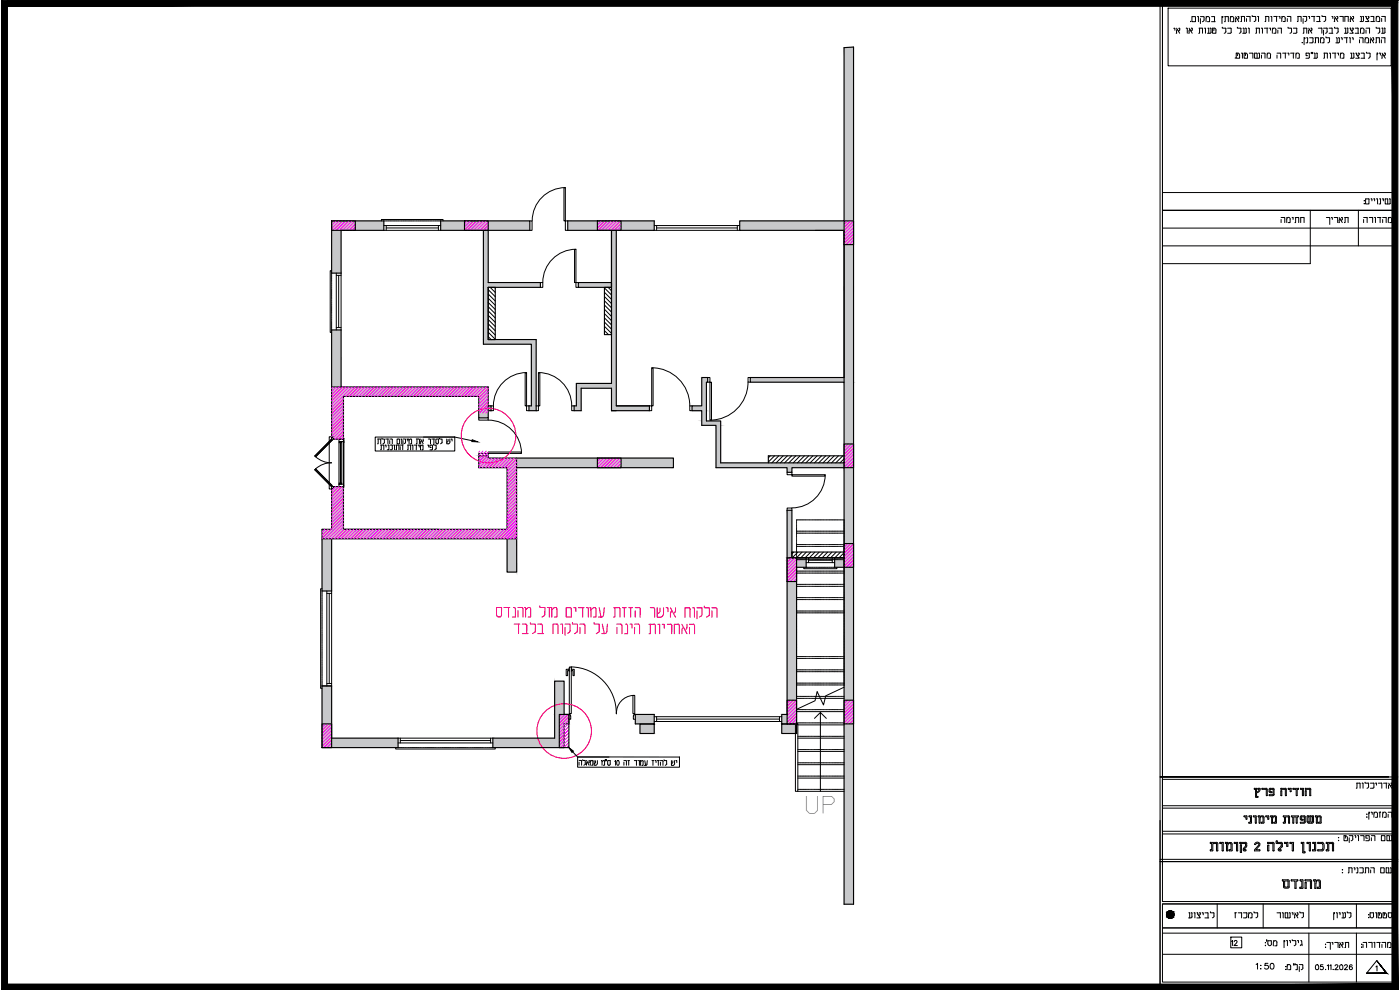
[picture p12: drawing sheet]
<svg xmlns="http://www.w3.org/2000/svg" width="420mm" height="297mm" viewBox="0 0 420 297" stroke-linecap="round" stroke-linejoin="round" font-family="sans-serif">
<defs><g id="words">
<text font-size="7.5" x="383.1" y="267.8">nvbsx</text>
<text font-size="6.9" x="241.2" y="243.8">UP</text>
<text font-size="5.7" x="372.2" y="248.4">napj, nhnubh</text>
<g font-size="4.9">
<text x="383.1" y="68.1">j,hnv</text>
<text x="408.2" y="68.1">nvsurv</text>
<text x="369.4" y="276.6">knfrz</text>
<text x="368.3" y="285">21</text>
<text x="375.7" y="292.1">1:50</text>
</g>
</g></defs>
<!-- layer: ST-HASH -->
<g fill="#c7c8ca" stroke="#c7c8ca" stroke-width=".3">
<path d="M183.5 86.2h1.5v3.1z"/>
<path d="M183.5 89.3h1.5z"/>
<path d="M253.3 14.3l2.9-.2v.2z"/>
<path d="M146.5 121.8h.9z"/>
<path d="M146.5 121.8h.9v1.4z"/>
<path d="M210.6 113.3h1.8z"/>
<path d="M207.7 121.8h2.9z"/>
<path d="M207.7 123.2h4.3z"/>
<path d="M225.2 113.3h28.1z"/>
<path d="M225.2 113.3h28.1v1.4z"/>
<path d="M166.5 204.4l2.8 10v-10zM166.5 204.4l2.8 10h-2.8z"/>
<path d="M166.5 214.4l4.2 2.8v-2.8zM166.5 214.4l4.2 2.8h-4.2z"/>
<path d="M166.5 217.2l2.8 4.3v-4.3zM166.5 217.2l2.8 4.3h-2.8z"/>
<path d="M147.9 221.5l21.4 2.8v-2.8zM147.9 221.5l21.4 2.8h-21.4z"/>
<path d="M192.1 217.2l4.2 2.9v-2.9zM192.1 217.2l4.2 2.9h-4.2z"/>
<path d="M183.5 69.1l1.5 17.1v-17.1zM183.5 69.1l1.5 17.1h-1.5z"/>
<path d="M183.5 89.3h1.5zM183.5 86.2l1.5 3.1h-1.5z"/>
<path d="M170.4 66.3l25.9 2.8v-2.8zM170.4 66.3l25.9 2.8h-25.9z"/>
<path d="M173.6 84.8l9.9 1.4v-1.4zM173.6 84.8l9.9 1.4h-9.9z"/>
<path d="M146.5 84.8l15.7 1.4v-1.4zM146.5 84.8l15.7 1.4h-15.7z"/>
<path d="M132.2 66.3l26.8 2.8v-2.8zM132.2 66.3l26.8 2.8h-26.8z"/>
<path d="M132.2 69.1h1.5zM132.2 69.1h1.5z"/>
<path d="M133.7 69.1h25.3zM133.7 69.1h25.3z"/>
<path d="M132.2 69.1h1.5zM132.2 69.1h1.5z"/>
<path d="M145.1 69.1l1.4 17.1v-17.1zM145.1 69.1l1.4 17.1h-1.4z"/>
<path d="M145.1 86.2l1.4 15.7v-15.7zM145.1 86.2l1.4 15.7h-1.4z"/>
<path d="M145.1 101.9l15.8 1.4v-1.4zM145.1 101.9l15.8 1.4h-15.8z"/>
<path d="M99.5 66.3l15.7 2.8v-2.8zM99.5 66.3l15.7 2.8h-15.7z"/>
<path d="M99.5 69.1l2.9 12.8v-12.8zM99.5 69.1l2.9 12.8h-2.9z"/>
<path d="M183.5 89.3l1.5 11.1v-11.1zM183.5 89.3l1.5 11.1h-1.5z"/>
<path d="M183.6 100.4l1.4 14.6v-14.6zM183.6 100.4l1.4 14.6h-1.5z"/>
<path d="M173 115l12 1.5v-1.5zM173 115l12 1.5h-12z"/>
<path d="M183.5 116.5l1.5 5.3v-5.3zM183.5 116.5l1.5 5.3h-1.5z"/>
<path d="M173 116.5l1.4 5.3v-5.3zM173 116.5l1.4 5.3h-1.4z"/>
<path d="M183.5 121.8l11.4 1.4v-1.4zM183.5 121.8l11.4 1.4h-11.4z"/>
<path d="M172.3 121.8l2.1 1.4v-1.4zM172.3 121.8l2.1 1.4h-2.1z"/>
<path d="M159.5 103.3l1.4 18.5v-18.5zM159.5 103.3l1.4 18.5h-1.4z"/>
<path d="M158.7 121.8l2.2 1.4v-1.4zM158.7 121.8l2.2 1.4h-2.2z"/>
<path d="M99.5 99l2.9 8.6v-8.6zM99.5 99l2.9 8.6h-2.9z"/>
<path d="M99.5 107.6l2.9 8.5v-8.5zM99.5 107.6l2.9 8.5h-2.9z"/>
<path d="M99.5 116.1l47 2.8v-2.8zM99.5 116.1l47 2.8h-47z"/>
<path d="M143.7 118.9l2.8 6.5v-6.5zM143.7 118.9l2.8 6.5h-2.8z"/>
<path d="M99.5 118.9l3.6 12.3v-12.3zM99.5 118.9l3.6 12.3h-3.6z"/>
<path d="M100.1 131.2l3 .4v-.4zM100.1 131.2l3 .4h-3z"/>
<path d="M100.1 131.6l3 .2v-.2zM100.1 131.6l3 .2h-3z"/>
<path d="M152.2 161.7l2.9 9.9v-9.9zM152.2 161.7l2.9 9.9h-2.9z"/>
<path d="M143.7 136.8l2.8 .6v-.6zM143.7 136.8l2.8 .6h-2.8z"/>
<path d="M143.7 137.4l58.4 2.9v-2.9zM143.7 137.4l58.4 2.9h-58.4z"/>
<path d="M100.1 146l3 .6v-.6zM100.1 146l3 .6h-3z"/>
<path d="M152.2 140.3l2.9 18.5-.1-18.5zM152.2 140.3l2.9 18.5h-2.9z"/>
<path d="M99.5 146.6l3.6 12.2v-12.2zM99.5 146.6l3.6 12.2h-3.6z"/>
<path d="M96.6 158.8l58.5 2.9v-2.9zM96.6 158.8l58.5 2.9h-58.5z"/>
<path d="M96.6 205.8l2.9 15.7v-15.7zM96.6 205.8l2.9 15.7h-2.9z"/>
<path d="M96.6 221.5l22.9 2.8v-2.8zM96.6 221.5l22.9 2.8h-22.9z"/>
<path d="M96.6 161.7l2.9 15.6v-15.6zM96.6 161.7l2.9 15.6h-2.9z"/>
<path d="M234.6 217.2l4.5 2.9v-2.9zM234.6 217.2l4.5 2.9h-4.5z"/>
<path d="M190.7 214.4l5.6 2.8v-2.8zM190.7 214.4l5.6 2.8h-5.6z"/>
<path d="M236.2 153.1l1.5 14.3v-14.3zM236.2 153.1l1.5 14.3h-1.5z"/>
<path d="M236.2 167.4l5.7 2.8v-2.8zM236.2 167.4l5.7 2.8h-5.7z"/>
<path d="M236.2 170.2l2.9 44.2v-44.2zM236.2 170.2l2.9 44.2h-2.9z"/>
<path d="M234.6 214.4l4.5 2.8v-2.8zM234.6 214.4l4.5 2.8h-4.5z"/>
<path d="M250.5 167.4l2.8 2.8v-2.8zM250.5 167.4l2.8 2.8h-2.8z"/>
<path d="M222 66.3l31.3 2.8v-2.8zM222 66.3l31.3 2.8h-31.3z"/>
<path d="M253.3 14.3l2.9 59.1v-59.1zM253.3 14.3l2.9 59.1h-2.9z"/>
<path d="M253.3 73.4l2.9 12.8v-12.8zM253.3 73.4l2.9 12.8h-2.9z"/>
<path d="M253.3 86.2l2.9 27.1v-27.1zM253.3 86.2l2.9 27.1h-2.9z"/>
<path d="M253.3 113.3l2.9 1.4v-1.4zM253.3 113.3l2.9 1.4h-2.9z"/>
<path d="M253.3 114.7l2.9 25.6v-25.6zM253.3 114.7l2.9 25.6h-2.9z"/>
<path d="M253.3 140.3l2.9 29.9v-29.9zM253.3 140.3l2.9 29.9h-2.9z"/>
<path d="M253.3 170.2l2.9 47v-47zM253.3 170.2l2.9 47h-2.9z"/>
<path d="M253.3 217.2l2.9 54.1v-54.1zM253.3 217.2l2.9 54.1h-2.9z"/>
<path d="M146.5 123.2h.9zM146.5 121.8l.9 1.4h-.9z"/>
<path d="M210.6 113.3l1.8 1.4v-1.4zM210.6 113.3l1.8 1.4h-1.8z"/>
<path d="M225.2 113.3l28.1 1.4v-1.4zM225.2 113.3l28.1 1.4h-28.1z"/>
<path d="M210.6 114.7h1.4zM210.6 114.7h1.8z"/>
<path d="M210.6 114.7l1.4 7.1v-7.1zM210.6 114.7l1.4 7.1h-1.4zM210.6 121.8h1.4zM210.6 121.8h1.4z"/>
<path d="M207.7 121.8l4.3 1.4v-1.4zM207.7 121.8l4.3 1.4h-4.3zM207.7 123.2h4.3z"/>
<path d="M210.6 123.2l1.4 3.1v-3.1zM210.6 123.2l1.4 3.1h-1.4z"/>
<path d="M210.6 126.3l5.7 1.3v-1.3zM210.6 126.3l5.7 1.3h-5.7z"/>
<path d="M214.9 127.6l1.4 11.3v-11.3zM214.9 127.6l1.4 11.3h-1.4z"/>
<path d="M214.9 138.9l38.4 1.4v-1.4zM214.9 138.9l38.4 1.4h-38.4z"/>
<path d="M236.2 140.3l1.5 1.4v-1.4zM236.2 140.3l1.5 1.4h-1.5z"/>
<path d="M225.2 114.7h28.1zM225.2 113.3l28.1 1.4h-28.1z"/>
</g>
<!-- layer: ST-DIM-50 -->
<g fill="none" stroke="#000" stroke-width=".3">
<path d="M146.5 99.7l2.1 2.1M146.5 98.4l2.1 2.1M146.5 97.1l2.1 2.2M146.5 95.9l2.1 2.1M146.5 94.6l2.1 2.1M146.5 93.3l2.1 2.1M146.5 92l2.1 2.1M146.5 90.7l2.1 2.2M146.5 89.5l2.1 2.1M146.5 88.2l2.1 2.1M146.5 86.9l2.1 2.1M147.2 86.3l1.4 1.4"/>
<path d="M148.5 86.3l.1 .2M181.4 99.2l1.2 1.2M181.4 97.9l2.1 2.1M181.4 96.6l2.1 2.1M181.4 95.4l2.1 2.1M181.4 94.1l2.1 2.1M181.4 92.8l2.1 2.1M181.4 91.5l2.1 2.1M181.4 90.2l2.1 2.2M181.4 89l2.1 2.1M181.4 87.7l2.1 2.1M181.4 86.4l2.1 2.1"/>
<path d="M182.5 86.2l1 1M146.5 101l.9 .9M231.2 136.8l-.6 .6M232.5 136.8l-1.9 1.8M233.7 136.8l-2.1 2.1M235 136.8l-2.1 2.1M236.3 136.8l-2.1 2.1M237.6 136.8l-2.1 2.1M238.8 136.8l-2.1 2.1M240.1 136.8l-2.1 2.1M241.4 136.8l-2.1 2.1M242.7 136.8l-2.1 2.1"/>
<path d="M244 136.8l-2.1 2.1M245.2 136.8l-2.1 2.1M246.5 136.8l-2.1 2.1M247.8 136.8l-2.1 2.1M249.1 136.8l-2.1 2.1M250.4 136.8l-2.2 2.1M251.6 136.8l-2 2.1M252.9 136.8l-2.1 2.1M253.3 137.7l-1.2 1.2M238.2 165.7l-.5 .5M239.4 165.7l-1.7 1.7M240.7 165.7l-1.7 1.7"/>
<path d="M242 165.7l-1.7 1.7M243.3 165.7l-1.7 1.7M244.6 165.7l-1.7 1.7M245.8 165.7l-1.7 1.7M247.1 165.7l-1.7 1.7M248.4 165.7l-1.7 1.7M249.7 165.7l-1.7 1.7M251 165.7l-1.7 1.7M252.2 165.7l-1.7 1.7M253.3 167.2l-.2 .2M253.3 165.8l-1.5 1.6"/>
</g>
<g fill="none" stroke="#000" stroke-width=".3">
<path d="M169.2 56.3h.5v10h-.5zM169.7 56.3a10 10 0 0 0-10 10M114.5 66.3v-.4h18.5v.4M115.2 69.1h17M115.2 67.7h17M115.9 67.7v1.4M115.9 68.4h15.7M131.6 67.7v1.4M159 66.3h.7v2.8h-.7M170.4 66.3h-.7v2.8h.7M172.4 74.8h.4v10h-.4zM172.9 74.8a10 10 0 0 0-10 10"/>
<path d="M196.3 69.1h25.7M196.3 67.7h25.7M197.1 67.7v1.4M197.1 68.4h24.2M221.3 67.7v1.4M99.5 81.2h-.4v18.5h.4M100.9 82.6h1.5M100.9 98.3h1.5M100.9 81.9v17.1M101.6 82.6v15.7M102.4 81.9v17.1M162.2 84.8h.7v1.4h-.7"/>
<path d="M173.6 84.8h-.8v1.4h.8M157.6 111.8h.4v10h-.4zM158.1 111.8a10 10 0 0 0-10 10M161.6 111.8h.4v10h-.4zM161.6 111.8a10 10 0 0 1 10 10M195.6 110.4h.4v11.4h-.4zM195.6 110.3a11.4 11.4 0 0 1 11.4 11.5M212.4 113.3h.7v1.4h-.7M213.1 114.7h.4v11.4h-.4zM224.5 114.6a11.4 11.4 0 0 1-11.4 11.5M225.2 113.3h-.7v1.4h.7M94.7 137l1.9 1.3 1.4 .4 1.5 .2"/>
<path d="M98.8 133v11.8M99.4 131.8l.3 .3-5 5-.2-.3zM99.5 138.8l-1.5 .2-1.4 .5-1.9 1.2M99.5 131.2h.6v.6h-.6zM99.5 131h-.7v1.5M101.7 132.5h.9v.3h-.9zM101.7 131.8h1.4v.7h-1.4zM101.7 132.8v12.1M102.2 132.8l.1 12.1zM102.6 132.8v12.1M103.1 131.6l.1 .6zM103.2 132.2v13.4"/>
<path d="M103.4 132.7l-.3-.2v12.8M143.7 136.8v-.8h2.8v.8M143.7 125.4v.7h2.8v-.7M146.5 135.6h10v.4h-10zM146.5 126.1a10 10 0 0 1 10 9.9M147.4 121.8h.7v1.4h-.7M158.7 121.8h-.7v1.4h.7M160.9 121.8h.7v1.4h-.7M172.3 121.8h-.7v1.4h.7M194.9 121.8h.7v1.4h-.7M207.7 121.8h-.7v1.4h.7M94.5 141l.2-.3 5 5-.3 .3z"/>
<path d="M94.7 140.7l5 5-.3 .3-4.9-5zM98.8 145.3v1.4h.7M99.5 146h.6v.6h-.6zM101.7 144.9h.9v.4h-.9zM101.7 145.3h1.4v.7h-1.4zM103.1 145.6l.1 .6zM236.2 141.7v.7h1.5v-.7M236.2 153.1v-.7h1.5v.7M237.7 142.4h9.9v.5h-9.9zM247.6 142.4a10 10 0 0 1-9.9 10M96.6 176.6h-.4v29.9h.4M98.1 178h1.4"/>
<path d="M98.1 177.3v28.5M98.8 178v27.1M99.5 177.3v28.5M241.2 170.2v.4h10v-.4M241.9 167.4h8.6M241.9 168.8h8.6M242.7 167.4v1.4M242.7 168.1h7.1M249.8 167.4v1.4M98.1 205.1h1.4M170.7 200.8h-.8v1.9h.4v-1.5h.4M170.7 214.4h.4v.3h.2v1.1h-.6"/>
<path d="M170.9 200.1h.5v14h-.4v.2h-.1zM170.9 200.6v.8M171.4 200.1a13.8 13.8 0 0 1 13.6 14.1M171.4 200.6v.8M171.5 200.8h.8v1.9h-.3v-1.5h-.5M189.9 208.6h.6v5.7l-.6-.2zM190 208.7a5.3 5.3 0 0 0-5 5.5M190.7 214.4h-.5v.3h-.1v1.1h.6M196.3 215h38.3M196.3 216.5h38.3M197.1 215v1.5M197.1 215.8h36.8"/>
<path d="M233.9 215v1.5M118.7 224.3v.4h29.9v-.4M119.5 221.5h28.4M119.5 222.9h28.4M120.1 221.5v1.4M120.1 222.2h27.1M147.2 221.5v1.4"/>
</g>
<!-- layer: A-GLAZ-CWMG -->
<path d="M234.6 217v.4" fill="none" stroke="#000" stroke-width=".3"/>
<!-- layer: S-STRS-MBND -->
<g fill="none" stroke="#000" stroke-width=".3">
<path d="M239.1 156.3v.1M239.1 156.6v.1M239.1 156.8v.2M239.1 157.1v.2M239.1 157.4v.2M239.1 157.7v.1M239.1 158v.1M239.1 158.3v.1M239.1 158.5v.2M239.1 158.8v.2M239.1 159.1v.2M239.1 159.7v.1"/>
<path d="M239.2 156l-.1 .2M239.2 159.4l-.1 .1M239.2 160l-.1 .1M239.3 156h.2M239.3 159.4h.2M239.3 160h.2M239.6 156h.2M239.6 159.4h.2M239.6 160h.2M239.9 156h.2M239.9 159.4h.2M239.9 160h.2"/>
<path d="M240.2 156h.1M240.2 159.4h.1M240.2 160h.1M240.5 156h.1M240.5 159.4h.1M240.5 160h.1M240.7 156h.2M240.7 159.4h.2M240.7 160h.2M241 156h.2M241 159.4h.2M241 160h.2"/>
<path d="M241.3 156h.2M241.3 159.4h.2M241.3 160h.2M241.6 156h.2M241.6 159.4h.2M241.6 160h.2M241.9 156h.1M241.9 159.4h.1M241.9 160h.1M242.1 156h.2M242.1 159.4h.2M242.1 160h.2"/>
<path d="M242.4 156h.2M242.4 159.4h.2M242.4 160h.2M242.7 156h.2M242.7 159.4h.2M242.7 160h.2M243 156h.2M243 159.4h.2M243 160h.2M243.3 156h.2M243.3 159.4h.2M243.3 160h.2"/>
<path d="M243.6 156h.2M243.6 159.4h.2M243.6 160h.2M243.8 156h.2M243.8 159.4h.2M243.8 160h.2M244.1 156h.2M244.1 159.4h.2M244.1 160h.2M244.4 156h.2M244.4 159.4h.2M244.4 160h.2"/>
<path d="M244.7 156h.2M244.7 159.4h.2M244.7 160h.2M245 156h.2M245 159.4h.2M245 160h.2M245.3 156h.1M245.3 159.4h.1M245.3 160h.1M245.5 156h.2M245.5 159.4h.2M245.5 160h.2"/>
<path d="M245.8 156h.2M245.8 159.4h.2M245.8 160h.2M246.1 156h.2M246.1 159.4h.2M246.1 160h.2M246.4 156h.1M246.4 159.4h.1M246.4 160h.1M246.7 156h.1M246.7 159.4h.1M246.7 160h.1"/>
<path d="M247 156h.1M247 159.4h.1M247 160h.1M247.2 156h.2M247.2 159.4h.2M247.2 160h.2M247.5 156h.2M247.5 159.4h.2M247.5 160h.2M247.8 156h.2M247.8 159.4h.2M247.8 160h.2"/>
<path d="M248.1 156h.1M248.1 159.4h.1M248.1 160h.1M248.4 156h.1M248.4 159.4h.1M248.4 160h.1M248.7 156h.1M248.7 159.4h.1M248.7 160h.1M248.9 156h.2M248.9 159.4h.2M248.9 160h.2"/>
<path d="M249.2 156h.2M249.2 159.4h.2M249.2 160h.2M249.5 156h.2M249.5 159.4h.2M249.5 160h.2M249.8 156h.1M249.8 159.4h.1M249.8 160h.1M250.1 156h.1M250.1 159.4h.1M250.1 160h.1"/>
<path d="M250.4 156h.1M250.4 159.4h.1M250.4 160h.1M250.6 156h.2M250.6 159.4h.2M250.6 160h.2M250.9 156h.2M250.9 159.4h.2M250.9 160h.2M251.2 156h.2M251.2 159.4h.2M251.2 160h.2"/>
<path d="M251.5 156h.1M251.5 159.4h.1M251.5 160h.1M251.8 156h.1M251.8 159.4h.1M251.8 160h.1M252.1 156h.1M252.1 159.4h.1M252.1 160h.1M252.3 156h.2M252.3 159.4h.2M252.3 160h.2"/>
<path d="M252.6 156h.2M252.6 159.4h.2M252.6 160h.2M252.9 156h.2M252.9 159.4h.2M252.9 160h.2M253.2 156l.1 .2M253.2 159.4l.1 .1M253.2 160l.1 .1M253.3 156.3v.1M253.3 156.6v.1M253.3 156.8v.2"/>
<path d="M253.3 157.1v.2M253.3 157.4v.2M253.3 157.7v.1M253.3 158v.1M253.3 158.3v.1M253.3 158.5v.2M253.3 158.8v.2M253.3 159.1v.2M253.3 159.7v.1M239.1 160.2v.2M239.1 160.5v.2M239.1 160.8v.2"/>
<path d="M239.1 161.1v.1M239.1 161.4v.1M239.1 161.7v.1M239.1 162v.1M239.1 162.2v.2M239.1 162.5v.2M239.1 162.8v.2M239.1 163.1v.1M239.1 163.4v.1M239.1 163.6v.2M239.1 164.2v.2M239.1 164.5v.2"/>
<path d="M239.1 164.7v.2M239.1 165v.2M239.1 165.3v.2M239.1 165.6v.2M239.1 165.9v.2M239.1 166.2v.2M239.1 166.4v.2M239.1 166.7v.2M239.1 167v.2M239.1 167.3v.2M239.1 167.6v.2M239.1 168.1v.2"/>
<path d="M239.1 168.4v.2M239.1 168.7v.2M239.1 169v.1M239.1 169.3v.1M239.1 169.6v.1M239.1 169.8v.2M239.1 170.1v.2M239.1 170.4v.2M239.1 170.7v.1M239.1 171v.1M239.1 171.3v.1M239.1 171.5v.2"/>
<path d="M239.1 171.8l.1 .1M239.1 172.1v.2M239.1 172.4v.1M239.1 172.7v.1M239.1 173v.1M239.1 173.3v.1M239.1 173.5v.2M239.1 173.8v.2M239.1 174.1v.2M239.1 174.4v.1M239.1 174.7v.1M239.1 174.9v.2"/>
<path d="M239.1 175.2l.1 .1M239.1 175.5v.2M239.1 175.8l.1 .1M239.1 176.1v.1M239.1 176.3v.2M239.1 176.6v.2M239.1 176.9v.2M239.1 177.2v.2M239.1 177.5v.2M239.1 177.7v.2M239.1 178v.2M239.1 178.3v.2"/>
<path d="M239.1 178.6v.2M239.1 178.9v.2M239.1 179.2l.1 .1M239.1 179.4v.2M239.1 179.7l.1 .2M239.1 163.4h.1M239.1 167.4h.1M239.1 171.4h.1M239.2 163.9l-.1 .2M239.2 167.9l-.1 .1M239.3 163.4h.2M239.3 167.4h.2"/>
<path d="M239.3 171.4h.2M239.3 175.3h.2M239.3 179.3h.2M239.3 163.9h.2M239.3 167.9h.2M239.3 171.9h.2M239.3 175.9h.2M239.3 179.9h.2M239.6 163.4h.2M239.6 167.4h.2M239.6 171.4h.2M239.6 175.3h.2"/>
<path d="M239.6 179.3h.2M239.6 163.9h.2M239.6 167.9h.2M239.6 171.9h.2M239.6 175.9h.2M239.6 179.9h.2M239.9 163.4h.2M239.9 167.4h.2M239.9 171.4h.2M239.9 175.3h.2M239.9 179.3h.2M239.9 163.9h.2"/>
<path d="M239.9 167.9h.2M239.9 171.9h.2M239.9 175.9h.2M239.9 179.9h.2M240.2 163.4h.1M240.2 167.4h.1M240.2 171.4h.1M240.2 175.3h.1M240.2 179.3h.1M240.2 163.9h.1M240.2 167.9h.1M240.2 171.9h.1"/>
<path d="M240.2 175.9h.1M240.2 179.9h.1M240.5 163.4h.1M240.5 167.4h.1M240.5 171.4h.1M240.5 175.3h.1M240.5 179.3h.1M240.5 163.9h.1M240.5 167.9h.1M240.5 171.9h.1M240.5 175.9h.1M240.5 179.9h.1"/>
<path d="M240.7 163.4h.2M240.7 167.4h.2M240.7 171.4h.2M240.7 175.3h.2M240.7 179.3h.2M240.7 163.9h.2M240.7 167.9h.2M240.7 171.9h.2M240.7 175.9h.2M240.7 179.9h.2M241 163.4h.2M241 167.4h.2"/>
<path d="M241 171.4h.2M241 175.3h.2M241 179.3h.2M241 163.9h.2M241 167.9h.2M241 171.9h.2M241 175.9h.2M241 179.9h.2M241.3 163.4h.2M241.3 167.4h.2M241.3 171.4h.2M241.3 175.3h.2"/>
<path d="M241.3 179.3h.2M241.3 163.9h.2M241.3 167.9h.2M241.3 171.9h.2M241.3 175.9h.2M241.3 179.9h.2M241.6 163.4h.2M241.6 167.4h.2M241.6 171.4h.2M241.6 175.3h.2M241.6 179.3h.2M241.6 163.9h.2"/>
<path d="M241.6 167.9h.2M241.6 171.9h.2M241.6 175.9h.2M241.6 179.9h.2M241.9 163.4h.1M241.9 167.4h.1M241.9 171.4h.1M241.9 175.3h.1M241.9 179.3h.1M241.9 163.9h.1M241.9 167.9h.1M241.9 171.9h.1"/>
<path d="M241.9 175.9h.1M241.9 179.9h.1M242.1 163.4h.2M242.1 167.4h.2M242.1 171.4h.2M242.1 175.3h.2M242.1 179.3h.2M242.1 163.9h.2M242.1 167.9h.2M242.1 171.9h.2M242.1 175.9h.2M242.1 179.9h.2"/>
<path d="M242.4 163.4h.2M242.4 167.4h.2M242.4 171.4h.2M242.4 175.3h.2M242.4 179.3h.2M242.4 163.9h.2M242.4 167.9h.2M242.4 171.9h.2M242.4 175.9h.2M242.4 179.9h.2M242.7 163.4h.2M242.7 167.4h.2"/>
<path d="M242.7 171.4h.2M242.7 175.3h.2M242.7 179.3h.2M242.7 163.9h.2M242.7 167.9h.2M242.7 171.9h.2M242.7 175.9h.2M242.7 179.9h.2M243 163.4h.2M243 167.4h.2M243 171.4h.2M243 175.3h.2"/>
<path d="M243 179.3h.2M243 163.9h.2M243 167.9h.2M243 171.9h.2M243 175.9h.2M243 179.9h.2M243.3 163.4h.2M243.3 167.4h.2M243.3 171.4h.2M243.3 175.3h.2M243.3 179.3h.2M243.3 163.9h.2"/>
<path d="M243.3 167.9h.2M243.3 171.9h.2M243.3 175.9h.2M243.3 179.9h.2M243.6 163.4h.2M243.6 167.4h.2M243.6 171.4h.2M243.6 175.3h.2M243.6 179.3h.2M243.6 163.9h.2M243.6 167.9h.2M243.6 171.9h.2"/>
<path d="M243.6 175.9h.2M243.6 179.9h.2M243.8 163.4h.2M243.8 167.4h.2M243.8 171.4h.2M243.8 175.3h.2M243.8 179.3h.2M243.8 163.9h.2M243.8 167.9h.2M243.8 171.9h.2M243.8 175.9h.2M243.8 179.9h.2"/>
<path d="M244.1 163.4h.2M244.1 167.4h.2M244.1 171.4h.2M244.1 175.3h.2M244.1 179.3h.2M244.1 163.9h.2M244.1 167.9h.2M244.1 171.9h.2M244.1 175.9h.2M244.1 179.9h.2M244.4 163.4h.2M244.4 167.4h.2"/>
<path d="M244.4 171.4h.2M244.4 175.3h.2M244.4 179.3h.2M244.4 163.9h.2M244.4 167.9h.2M244.4 171.9h.2M244.4 175.9h.2M244.4 179.9h.2M244.7 163.4h.2M244.7 167.4h.2M244.7 171.4h.2M244.7 175.3h.2"/>
<path d="M244.7 179.3h.2M244.7 163.9h.2M244.7 167.9h.2M244.7 171.9h.2M244.7 175.9h.2M244.7 179.9h.2M245 163.4h.2M245 167.4h.2M245 171.4h.2M245 175.3h.2M245 179.3h.2M245 163.9h.2"/>
<path d="M245 167.9h.2M245 171.9h.2M245 175.9h.2M245 179.9h.2M245.3 163.4h.1M245.3 167.4h.1M245.3 171.4h.1M245.3 175.3h.1M245.3 179.3h.1M245.3 163.9h.1M245.3 167.9h.1M245.3 171.9h.1"/>
<path d="M245.3 175.9h.1M245.3 179.9h.1M245.5 163.4h.2M245.5 167.4h.2M245.5 171.4h.2M245.5 175.3h.2M245.5 179.3h.2M245.5 163.9h.2M245.5 167.9h.2M245.5 171.9h.2M245.5 175.9h.2M245.5 179.9h.2"/>
<path d="M245.8 163.4h.2M245.8 167.4h.2M245.8 171.4h.2M245.8 175.3h.2M245.8 179.3h.2M245.8 163.9h.2M245.8 167.9h.2M245.8 171.9h.2M245.8 175.9h.2M245.8 179.9h.2M246.1 163.4h.2M246.1 167.4h.2"/>
<path d="M246.1 171.4h.2M246.1 175.3h.2M246.1 179.3h.2M246.1 163.9h.2M246.1 167.9h.2M246.1 171.9h.2M246.1 175.9h.2M246.1 179.9h.2M246.4 163.4h.1M246.4 167.4h.1M246.4 171.4h.1M246.4 175.3h.1"/>
<path d="M246.4 179.3h.1M246.4 163.9h.1M246.4 167.9h.1M246.4 171.9h.1M246.4 175.9h.1M246.4 179.9h.1M246.7 163.4h.1M246.7 167.4h.1M246.7 171.4h.1M246.7 175.3h.1M246.7 179.3h.1M246.7 163.9h.1"/>
<path d="M246.7 167.9h.1M246.7 171.9h.1M246.7 175.9h.1M246.7 179.9h.1M247 163.4h.1M247 167.4h.1M247 171.4h.1M247 175.3h.1M247 179.3h.1M247 163.9h.1M247 167.9h.1M247 171.9h.1"/>
<path d="M247 175.9h.1M247 179.9h.1M247.2 163.4h.2M247.2 167.4h.2M247.2 171.4h.2M247.2 175.3h.2M247.2 179.3h.2M247.2 163.9h.2M247.2 167.9h.2M247.2 171.9h.2M247.2 175.9h.2M247.2 179.9h.2"/>
<path d="M247.5 163.4h.2M247.5 167.4h.2M247.5 171.4h.2M247.5 175.3h.2M247.5 179.3h.2M247.5 163.9h.2M247.5 167.9h.2M247.5 171.9h.2M247.5 175.9h.2M247.5 179.9h.2M247.8 163.4h.2M247.8 167.4h.2"/>
<path d="M247.8 171.4h.2M247.8 175.3h.2M247.8 179.3h.2M247.8 163.9h.2M247.8 167.9h.2M247.8 171.9h.2M247.8 175.9h.2M247.8 179.9h.2M248.1 163.4h.1M248.1 167.4h.1M248.1 171.4h.1M248.1 175.3h.1"/>
<path d="M248.1 179.3h.1M248.1 163.9h.1M248.1 167.9h.1M248.1 171.9h.1M248.1 175.9h.1M248.1 179.9h.1M248.4 163.4h.1M248.4 167.4h.1M248.4 171.4h.1M248.4 175.3h.1M248.4 179.3h.1M248.4 163.9h.1"/>
<path d="M248.4 167.9h.1M248.4 171.9h.1M248.4 175.9h.1M248.4 179.9h.1M248.7 163.4h.1M248.7 167.4h.1M248.7 171.4h.1M248.7 175.3h.1M248.7 179.3h.1M248.7 163.9h.1M248.7 167.9h.1M248.7 171.9h.1"/>
<path d="M248.7 175.9h.1M248.7 179.9h.1M248.9 163.4h.2M248.9 167.4h.2M248.9 171.4h.2M248.9 175.3h.2M248.9 179.3h.2M248.9 163.9h.2M248.9 167.9h.2M248.9 171.9h.2M248.9 175.9h.2M248.9 179.9h.2"/>
<path d="M249.2 163.4h.2M249.2 167.4h.2M249.2 171.4h.2M249.2 175.3h.2M249.2 179.3h.2M249.2 163.9h.2M249.2 167.9h.2M249.2 171.9h.2M249.2 175.9h.2M249.2 179.9h.2M249.5 163.4h.2M249.5 167.4h.2"/>
<path d="M249.5 171.4h.2M249.5 175.3h.2M249.5 179.3h.2M249.5 163.9h.2M249.5 167.9h.2M249.5 171.9h.2M249.5 175.9h.2M249.5 179.9h.2M249.8 163.4h.1M249.8 167.4h.1M249.8 171.4h.1M249.8 175.3h.1"/>
<path d="M249.8 179.3h.1M249.8 163.9h.1M249.8 167.9h.1M249.8 171.9h.1M249.8 175.9h.1M249.8 179.9h.1M250.1 163.4h.1M250.1 167.4h.1M250.1 171.4h.1M250.1 175.3h.1M250.1 179.3h.1M250.1 163.9h.1"/>
<path d="M250.1 167.9h.1M250.1 171.9h.1M250.1 175.9h.1M250.1 179.9h.1M250.4 163.4h.1M250.4 167.4h.1M250.4 171.4h.1M250.4 175.3h.1M250.4 179.3h.1M250.4 163.9h.1M250.4 167.9h.1M250.4 171.9h.1"/>
<path d="M250.4 175.9h.1M250.4 179.9h.1M250.6 163.4h.2M250.6 167.4h.2M250.6 171.4h.2M250.6 175.3h.2M250.6 179.3h.2M250.6 163.9h.2M250.6 167.9h.2M250.6 171.9h.2M250.6 175.9h.2M250.6 179.9h.2"/>
<path d="M250.9 163.4h.2M250.9 167.4h.2M250.9 171.4h.2M250.9 175.3h.2M250.9 179.3h.2M250.9 163.9h.2M250.9 167.9h.2M250.9 171.9h.2M250.9 175.9h.2M250.9 179.9h.2M251.2 163.4h.2M251.2 167.4h.2"/>
<path d="M251.2 171.4h.2M251.2 175.3h.2M251.2 179.3h.2M251.2 163.9h.2M251.2 167.9h.2M251.2 171.9h.2M251.2 175.9h.2M251.2 179.9h.2M251.5 163.4h.1M251.5 167.4h.1M251.5 171.4h.1M251.5 175.3h.1"/>
<path d="M251.5 179.3h.1M251.5 163.9h.1M251.5 167.9h.1M251.5 171.9h.1M251.5 175.9h.1M251.5 179.9h.1M251.8 163.4h.1M251.8 167.4h.1M251.8 171.4h.1M251.8 175.3h.1M251.8 179.3h.1M251.8 163.9h.1"/>
<path d="M251.8 167.9h.1M251.8 171.9h.1M251.8 175.9h.1M251.8 179.9h.1M252.1 163.4h.1M252.1 167.4h.1M252.1 171.4h.1M252.1 175.3h.1M252.1 179.3h.1M252.1 163.9h.1M252.1 167.9h.1M252.1 171.9h.1"/>
<path d="M252.1 175.9h.1M252.1 179.9h.1M252.3 163.4h.2M252.3 167.4h.2M252.3 171.4h.2M252.3 175.3h.2M252.3 179.3h.2M252.3 163.9h.2M252.3 167.9h.2M252.3 171.9h.2M252.3 175.9h.2M252.3 179.9h.2"/>
<path d="M252.6 163.4h.2M252.6 167.4h.2M252.6 171.4h.2M252.6 175.3h.2M252.6 179.3h.2M252.6 163.9h.2M252.6 167.9h.2M252.6 171.9h.2M252.6 175.9h.2M252.6 179.9h.2M252.9 163.4h.2M252.9 167.4h.2"/>
<path d="M252.9 171.4h.2M252.9 175.3h.2M252.9 179.3h.2M252.9 163.9h.2M252.9 167.9h.2M252.9 171.9h.2M252.9 175.9h.2M252.9 179.9h.2M253.2 163.9l.1 .2M253.2 167.9l.1 .1M253.2 163.4h.1M253.2 167.4h.1"/>
<path d="M253.2 171.4h.1M253.3 160.2v.2M253.3 160.5v.2M253.3 160.8v.2M253.3 161.1v.1M253.3 161.4v.1M253.3 161.7v.1M253.3 162v.1M253.3 162.2v.2M253.3 162.5v.2M253.3 162.8v.2M253.3 163.1v.1"/>
<path d="M253.3 163.4v.1M253.3 163.6v.2M253.3 164.2v.2M253.3 164.5v.2M253.3 164.7v.2M253.3 165v.2M253.3 165.3v.2M253.3 165.6v.2M253.3 165.9v.2M253.3 166.2v.2M253.3 166.4v.2M253.3 166.7v.2"/>
<path d="M253.3 167v.2M253.3 167.3v.2M253.3 167.6v.2M253.3 168.1v.2M253.3 168.4v.2M253.3 168.7v.2M253.3 169v.1M253.3 169.3v.1M253.3 169.6v.1M253.3 169.8v.2M253.3 170.1v.2M253.3 170.4v.2"/>
<path d="M253.3 170.7v.1M253.3 171v.1M253.3 171.3v.1M253.3 171.5v.2M253.3 171.8l-.1 .1M253.3 172.1v.2M253.3 172.4v.1M253.3 172.7v.1M253.3 173v.1M253.3 173.3v.1M253.3 173.5v.2M253.3 173.8v.2"/>
<path d="M253.3 174.1v.2M253.3 174.4v.1M253.3 174.7v.1M253.3 174.9v.2M253.3 175.2l-.1 .1M253.3 175.5v.2M253.3 175.8l-.1 .1M253.3 176.1v.1M253.3 176.3v.2M253.3 176.6v.2M253.3 176.9v.2M253.3 177.2v.2"/>
<path d="M253.3 177.5v.2M253.3 177.7v.2M253.3 178v.2M253.3 178.3v.2M253.3 178.6v.2M253.3 178.9v.2M253.3 179.2l-.1 .1M253.3 179.4v.2M253.3 179.7l-.1 .2M239.1 180v.2M239.1 180.3v.2M239.1 180.6v.1"/>
<path d="M239.1 180.9v.1M239.1 181.1v.2M239.1 181.4v.2M239.1 181.7v.2M239.1 182v.1M239.1 182.3v.1M239.1 182.6v.1M239.1 182.8v.2M239.1 183.1l.1 .2M239.1 183.4v.2M239.1 183.7v.3M239.1 184.1v.2"/>
<path d="M239.1 184.4v.2M239.1 184.7v.2M239.1 185v.2M239.1 185.3v.1M239.1 185.5v.2M239.1 185.8v.2M239.1 186.1v.2M239.1 186.4v.1M239.1 186.7v.1M239.1 187v.1M239.1 187.2v.2M239.1 187.5v.2"/>
<path d="M239.1 187.8v.2M239.1 188.1v.1M239.1 188.4v.1M239.1 188.7v.1M239.1 188.9v.2M239.1 189.2v.2M239.1 189.5v.2M239.1 189.8v.1M239.1 190.1v.1M239.1 190.4v.1M239.1 190.7v.1M239.1 190.9v.2"/>
<path d="M239.1 191.2v.2M239.1 191.5v.2M239.1 191.8v.1M239.1 192.1v.1M239.1 192.3v.2M239.1 192.6v.2M239.1 192.9v.2M239.1 193.2v.2M239.1 193.4v.2M239.1 193.7v.2M239.1 194v.2M239.1 194.3v.2"/>
<path d="M239.1 194.6v.2M239.1 194.9v.2M239.1 195.1v.2M239.1 195.4v.2M239.1 195.7v.2M239.1 196v.2M239.1 196.3v.2M239.1 196.6v.2M239.1 196.8l.1 .2M239.1 197.1v.2M239.1 197.4v.2M239.1 197.8v.1"/>
<path d="M239.1 198v.2M239.1 198.3v.2M239.1 198.6v.2M239.1 198.9v.2M239.1 199.2v.1M239.1 199.5v.1M239.1 199.8v.1M239.1 183.9h.1M239.1 197.6h.1M239.3 183.9h.2M239.3 197.6h.2M239.3 183.3h.2"/>
<path d="M239.3 197h.2M239.6 183.9h.2M239.6 197.6h.2M239.6 183.3h.2M239.6 197h.2M239.9 183.9h.2M239.9 197.6h.2M239.9 183.3h.2M239.9 197h.2M240.2 183.9h.1M240.2 197.6h.1M240.2 183.3h.1"/>
<path d="M240.2 197h.1M240.5 183.9h.1M240.5 197.6h.1M240.5 183.3h.1M240.5 197h.1M240.7 183.9h.2M240.7 197.6h.2M240.7 183.3h.2M240.7 197h.2M241 183.9h.2M241 197.6h.2M241 183.3h.2"/>
<path d="M241 197h.2M241.3 183.9h.2M241.3 197.6h.2M241.3 183.3h.2M241.3 197h.2M241.6 183.9h.2M241.6 197.6h.2M241.6 183.3h.2M241.6 197h.2M241.9 183.9h.1M241.9 197.6h.1M241.9 183.3h.1"/>
<path d="M241.9 197h.1M242.1 183.9h.2M242.1 197.6h.2M242.1 183.3h.2M242.1 197h.2M242.4 183.9h.2M242.4 197.6h.2M242.4 183.3h.2M242.4 197h.2M242.7 183.9h.2M242.7 197.6h.2M242.7 183.3h.2"/>
<path d="M242.7 197h.2M243 183.9h.2M243 197.6h.2M243 183.3h.2M243 197h.2M243.3 183.9h.2M243.3 197.6h.2M243.3 183.3h.2M243.3 197h.2M243.6 183.9h.2M243.6 197.6h.2M243.6 183.3h.2"/>
<path d="M243.6 197h.2M243.8 183.9h.2M243.8 197.6h.2M243.8 183.3h.2M243.8 197h.2M244.1 183.9h.2M244.1 197.6h.2M244.1 183.3h.2M244.1 197h.2M244.4 183.9h.2M244.4 197.6h.2M244.4 183.3h.2"/>
<path d="M244.4 197h.2M244.7 183.9h.2M244.7 197.6h.2M244.7 183.3h.2M244.7 197h.2M245 183.9h.2M245 197.6h.2M245 183.3h.2M245 197h.2M245.3 183.9h.1M245.3 197.6h.1M245.3 183.3h.1"/>
<path d="M245.3 197h.1M245.5 183.9h.2M245.5 197.6h.2M245.5 183.3h.2M245.5 197h.2M245.8 183.9h.2M245.8 197.6h.2M245.8 183.3h.2M245.8 197h.2M246.1 183.9h.2M246.1 197.6h.2M246.1 183.3h.2"/>
<path d="M246.1 197h.2M246.4 183.9h.1M246.4 197.6h.1M246.4 183.3h.1M246.4 197h.1M246.7 183.9h.1M246.7 197.6h.1M246.7 183.3h.1M246.7 197h.1M247 183.9h.1M247 197.6h.1M247 183.3h.1"/>
<path d="M247 197h.1M247.2 183.9h.2M247.2 197.6h.2M247.2 183.3h.2M247.2 197h.2M247.5 183.9h.2M247.5 197.6h.2M247.5 183.3h.2M247.5 197h.2M247.8 183.9h.2M247.8 197.6h.2M247.8 183.3h.2"/>
<path d="M247.8 197h.2M248.1 183.9h.1M248.1 197.6h.1M248.1 183.3h.1M248.1 197h.1M248.4 183.9h.1M248.4 197.6h.1M248.4 183.3h.1M248.4 197h.1M248.7 183.9h.1M248.7 197.6h.1M248.7 183.3h.1"/>
<path d="M248.7 197h.1M248.9 183.9h.2M248.9 197.6h.2M248.9 183.3h.2M248.9 197h.2M249.2 183.9h.2M249.2 197.6h.2M249.2 183.3h.2M249.2 197h.2M249.5 183.9h.2M249.5 197.6h.2M249.5 183.3h.2"/>
<path d="M249.5 197h.2M249.8 183.9h.1M249.8 197.6h.1M249.8 183.3h.1M249.8 197h.1M250.1 183.9h.1M250.1 197.6h.1M250.1 183.3h.1M250.1 197h.1M250.4 183.9h.1M250.4 197.6h.1M250.4 183.3h.1"/>
<path d="M250.4 197h.1M250.6 183.9h.2M250.6 197.6h.2M250.6 183.3h.2M250.6 197h.2M250.9 183.9h.2M250.9 197.6h.2M250.9 183.3h.2M250.9 197h.2M251.2 183.9h.2M251.2 197.6h.2M251.2 183.3h.2"/>
<path d="M251.2 197h.2M251.5 183.9h.1M251.5 197.6h.1M251.5 183.3h.1M251.5 197h.1M251.8 183.9h.1M251.8 197.6h.1M251.8 183.3h.1M251.8 197h.1M252.1 183.9h.1M252.1 197.6h.1M252.1 183.3h.1"/>
<path d="M252.1 197h.1M252.3 183.9h.2M252.3 197.6h.2M252.3 183.3h.2M252.3 197h.2M252.6 183.9h.2M252.6 197.6h.2M252.6 183.3h.2M252.6 197h.2M252.9 183.9h.2M252.9 197.6h.2M252.9 183.3h.2"/>
<path d="M252.9 197h.2M253.2 183.9h.1M253.2 197.6h.1M253.3 180v.2M253.3 180.3v.2M253.3 180.6v.1M253.3 180.9v.1M253.3 181.1v.2M253.3 181.4v.2M253.3 181.7v.2M253.3 182v.1M253.3 182.3v.1"/>
<path d="M253.3 182.6v.1M253.3 182.8v.2M253.3 183.1l-.1 .2M253.3 183.4v.2M253.3 183.7v.3M253.3 184.1v.2M253.3 184.4v.2M253.3 184.7v.2M253.3 185v.2M253.3 185.3v.1M253.3 185.5v.2M253.3 185.8v.2"/>
<path d="M253.3 186.1v.2M253.3 186.4v.1M253.3 186.7v.1M253.3 187v.1M253.3 187.2v.2M253.3 187.5v.2M253.3 187.8v.2M253.3 188.1v.1M253.3 188.4v.1M253.3 188.7v.1M253.3 188.9v.2M253.3 189.2v.2"/>
<path d="M253.3 189.5v.2M253.3 189.8v.1M253.3 190.1v.1M253.3 190.4v.1M253.3 190.7v.1M253.3 190.9v.2M253.3 191.2v.2M253.3 191.5v.2M253.3 191.8v.1M253.3 192.1v.1M253.3 192.3v.2M253.3 192.6v.2"/>
<path d="M253.3 192.9v.2M253.3 193.2v.2M253.3 193.4v.2M253.3 193.7v.2M253.3 194v.2M253.3 194.3v.2M253.3 194.6v.2M253.3 194.9v.2M253.3 195.1v.2M253.3 195.4v.2M253.3 195.7v.2M253.3 196v.2"/>
<path d="M253.3 196.3v.2M253.3 196.6v.2M253.3 196.8l-.1 .2M253.3 197.1v.2M253.3 197.4v.2M253.3 197.8v.1M253.3 198v.2M253.3 198.3v.2M253.3 198.6v.2M253.3 198.9v.2M253.3 199.2v.1M253.3 199.5v.1"/>
<path d="M253.3 199.8v.1M239.1 200v.2M239.1 200.3v.2M239.1 200.6v.2M239.1 200.9l.1 .1M239.1 201.2v.1M239.1 201.5v.1M239.1 201.7v.2M239.1 202v.2M239.1 202.3v.2M239.1 202.6v.1M239.1 202.8v.2"/>
<path d="M239.1 203.1v.2M239.1 203.4v.2M239.1 203.7v.2M239.1 204v.2M239.1 204.2v.2M239.1 204.5v.2M239.1 204.8l.1 .2M239.1 205.1v.2M239.1 205.4v.2M239.1 205.7v.1M239.1 208.9h.2M239.1 201.5h.1"/>
<path d="M239.1 205.5h.1M239.1 209.5h.1M239.3 201h.2M239.3 205h.2M239.3 201.5h.2M239.3 205.5h.2M239.3 209.5h.2M239.4 208.9h.1M239.6 209.5h.1M239.6 201h.2M239.6 205h.2M239.6 201.5h.2"/>
<path d="M239.6 205.5h.2M239.6 208.9h.2M239.9 209.5h.1M239.9 201h.2M239.9 205h.2M239.9 201.5h.2M239.9 205.5h.2M239.9 208.9h.2M240.2 201h.1M240.2 205h.1M240.2 201.5h.1M240.2 205.5h.1"/>
<path d="M240.2 209.5h.1M240.2 208.9h.2M240.4 209.5h.2M240.5 201h.1M240.5 205h.1M240.5 201.5h.1M240.5 205.5h.1M240.5 208.9h.2M240.7 209.5h.2M240.7 201h.2M240.7 205h.2M240.7 201.5h.2"/>
<path d="M240.7 205.5h.2M240.8 208.9h.2M241 201h.2M241 205h.2M241 201.5h.2M241 205.5h.2M241 209.5h.2M241 208.9h.2M241.3 209.5h.1M241.3 201h.2M241.3 205h.2M241.3 201.5h.2"/>
<path d="M241.3 205.5h.2M241.3 208.9h.2M241.6 209.5h.1M241.6 201h.2M241.6 205h.2M241.6 201.5h.2M241.6 205.5h.2M241.6 208.9h.2M241.9 201h.1M241.9 205h.1M241.9 201.5h.1M241.9 205.5h.1"/>
<path d="M241.9 209.5h.1M241.9 208.9h.2M242.1 209.5h.2M242.1 201h.2M242.1 205h.2M242.1 201.5h.2M242.1 205.5h.2M242.2 208.9h.2M242.4 209.5h.2M242.4 201h.2M242.4 205h.2M242.4 201.5h.2"/>
<path d="M242.4 205.5h.2M242.5 208.9h.2M242.7 209.5h.2M242.7 201h.2M242.7 205h.2M242.7 208.9h.2M242.7 201.5h.2M242.7 205.5h.2M243 209.5h.1M243 201h.2M243 205h.2M243 201.5h.2"/>
<path d="M243 205.5h.2M243 208.9h.2M243.2 209.5h.2M243.3 201h.2M243.3 205h.2M243.3 201.5h.2M243.3 205.5h.2M243.3 208.9h.2M243.5 209.5h.2M243.6 201h.2M243.6 205h.2M243.6 208.9h.2"/>
<path d="M243.6 201.5h.2M243.6 205.5h.2M243.8 209.5h.2M243.8 201h.2M243.8 205h.2M243.8 201.5h.2M243.8 205.5h.2M243.9 208.9h.2M244.1 209.5h.2M244.1 201h.2M244.1 205h.2M244.1 201.5h.2"/>
<path d="M244.1 205.5h.2M244.2 208.9h.1M244.4 209.5h.2M244.4 201h.2M244.4 205h.2M244.4 208.9h.2M244.4 201.5h.2M244.4 205.5h.2M244.6 209.5h.2M244.7 201h.2M244.7 205h.2M244.7 201.5h.2"/>
<path d="M244.7 205.5h.2M244.7 208.9h.2M245 201h.2M245 205h.2M245 201.5h.2M245 205.5h.2M245.3 201h.1M245.3 205h.1M245.3 201.5h.1M245.3 205.5h.1M245.5 201h.2M245.5 205h.2"/>
<path d="M245.5 201.5h.2M245.5 205.5h.2M245.8 201h.2M245.8 205h.2M245.8 201.5h.2M245.8 205.5h.2M245.9 208.9h.2M246.1 201h.2M246.1 205h.2M246.1 201.5h.2M246.1 205.5h.2M246.2 208.9h.2"/>
<path d="M246.2 209.5h.1M246.4 201h.1M246.4 205h.1M246.4 201.5h.1M246.4 205.5h.1M246.4 209.5h.2M246.5 208.9h.1M246.7 201h.1M246.7 205h.1M246.7 201.5h.1M246.7 205.5h.1M246.7 209.5h.1"/>
<path d="M246.8 208.9h.1M247 201h.1M247 205h.1M247 201.5h.1M247 205.5h.1M247 209.5h.1M247.1 208.9h.1M247.2 201h.2M247.2 205h.2M247.2 201.5h.2M247.2 205.5h.2M247.3 209.5h.1"/>
<path d="M247.3 208.9h.2M247.5 201h.2M247.5 205h.2M247.5 201.5h.2M247.5 205.5h.2M247.5 209.5h.1M247.6 208.9h.2M247.8 201h.2M247.8 205h.2M247.8 201.5h.2M247.8 205.5h.2M248.1 201h.1"/>
<path d="M248.1 205h.1M248.1 201.5h.1M248.1 205.5h.1M248.4 201h.1M248.4 205h.1M248.4 201.5h.1M248.4 205.5h.1M248.7 201h.1M248.7 205h.1M248.7 201.5h.1M248.7 205.5h.1M248.9 201h.2"/>
<path d="M248.9 205h.2M248.9 201.5h.2M248.9 205.5h.2M249.2 201h.2M249.2 205h.2M249.2 201.5h.2M249.2 205.5h.2M249.5 201h.2M249.5 205h.2M249.5 201.5h.2M249.5 205.5h.2M249.8 201h.1"/>
<path d="M249.8 205h.1M249.8 201.5h.1M249.8 205.5h.1M250.1 201h.1M250.1 205h.1M250.1 201.5h.1M250.1 205.5h.1M250.4 201h.1M250.4 205h.1M250.4 201.5h.1M250.4 205.5h.1M250.6 201h.2"/>
<path d="M250.6 205h.2M250.6 201.5h.2M250.6 205.5h.2M250.9 201h.2M250.9 205h.2M250.9 201.5h.2M250.9 205.5h.2M251.2 201h.2M251.2 205h.2M251.2 201.5h.2M251.2 205.5h.2M251.5 201h.1"/>
<path d="M251.5 205h.1M251.5 201.5h.1M251.5 205.5h.1M251.8 201h.1M251.8 205h.1M251.8 201.5h.1M251.8 205.5h.1M252.1 201h.1M252.1 205h.1M252.1 201.5h.1M252.1 205.5h.1M252.3 201h.2"/>
<path d="M252.3 205h.2M252.3 201.5h.2M252.3 205.5h.2M252.6 201h.2M252.6 205h.2M252.6 201.5h.2M252.6 205.5h.2M252.9 201h.2M252.9 205h.2M252.9 201.5h.2M252.9 205.5h.2M253.2 201.5h.1"/>
<path d="M253.2 205.5h.1M253.3 206.2l-5.5 2.6-.7 2.7-1.9-4-.6 2.8-5.5 2.5M253.3 200v.2M253.3 200.3v.2M253.3 200.6v.2M253.3 200.9l-.1 .1M253.3 201.2v.1M253.3 201.5v.1M253.3 201.7v.2M253.3 202v.2M253.3 202.3v.2M253.3 202.6v.1"/>
<path d="M253.3 202.8v.2M253.3 203.1v.2M253.3 203.4v.2M253.3 203.7v.2M253.3 204v.2M253.3 204.2v.2M253.3 204.5v.2M253.3 204.8l-.1 .2M253.3 205.1v.2M253.3 205.4v.2M253.3 205.7v.1"/>
</g>
<!-- layer: S-STRS -->
<g fill="none" stroke="#000" stroke-width=".3">
<path d="M239.1 212.9h.1M239.1 216.9h.1M239.1 213.5h14.2M239.3 212.9h.2M239.3 216.9h.2M239.4 217.5h13.9M239.6 212.9h.2M239.6 216.9h.2M239.9 212.9h.2M239.9 216.9h.2M240.2 212.9h.1M240.2 216.9h.1"/>
<path d="M240.5 212.9h.1M240.5 216.9h.1M240.7 212.9h.2M240.7 216.9h.2M241 212.9h.2M241 216.9h.2M241.3 212.9h.2M241.3 216.9h.2M241.6 212.9h.2M241.6 216.9h.2M241.9 212.9h.1M241.9 216.9h.1"/>
<path d="M242.1 212.9h.2M242.1 216.9h.2M242.4 212.9h.2M242.4 216.9h.2M242.7 212.9h.2M242.7 216.9h.2M243 212.9h.2M243 216.9h.2M243.3 212.9h.2M243.3 216.9h.2M243.6 212.9h.2M243.6 216.9h.2"/>
<path d="M243.8 212.9h.2M243.8 216.9h.2M244.1 212.9h.2M244.1 216.9h.2M244.4 212.9h.2M244.4 216.9h.2M244.7 212.9h.2M244.7 216.9h.2M244.8 209.5h1.4M244.9 208.9h.2M245 212.9h.2M245 216.9h.2"/>
<path d="M245.2 208.9h.2M245.3 212.9h.1M245.3 216.9h.1M245.5 208.9h.2M245.5 212.9h.2M245.5 216.9h.2M245.7 208.9h.2M245.8 212.9h.2M245.8 216.9h.2M246.1 212.9h.2M246.1 216.9h.2M246.4 212.9h.1"/>
<path d="M246.4 216.9h.1M246.7 212.9h.1M246.7 216.9h.1M247 212.9h.1M247 216.9h.1M247.2 212.9h.2M247.2 216.9h.2M247.5 212.9h.2M247.5 216.9h.2M247.6 209.5h5.7M247.8 208.9h.1M247.8 212.9h.2"/>
<path d="M247.8 216.9h.2M248.1 208.9h.1M248.1 212.9h.1M248.1 216.9h.1M248.3 208.9h.2M248.4 212.9h.1M248.4 216.9h.1M248.6 208.9h.2M248.7 212.9h.1M248.7 216.9h.1M248.9 208.9h.2M248.9 212.9h.2"/>
<path d="M248.9 216.9h.2M249.2 208.9h.1M249.2 212.9h.2M249.2 216.9h.2M249.5 208.9h.1M249.5 212.9h.2M249.5 216.9h.2M249.8 208.9h.1M249.8 212.9h.1M249.8 216.9h.1M250 208.9h.2M250.1 212.9h.1"/>
<path d="M250.1 216.9h.1M250.3 208.9h.2M250.4 212.9h.1M250.4 216.9h.1M250.6 208.9h.2M250.6 212.9h.2M250.6 216.9h.2M250.9 208.9h.1M250.9 212.9h.2M250.9 216.9h.2M251.2 208.9h.1M251.2 212.9h.2"/>
<path d="M251.2 216.9h.2M251.5 208.9h.1M251.5 212.9h.1M251.5 216.9h.1M251.7 208.9h.2M251.8 212.9h.1M251.8 216.9h.1M252 208.9h.2M252.1 212.9h.1M252.1 216.9h.1M252.3 208.9h.2M252.3 212.9h.2"/>
<path d="M252.3 216.9h.2M252.6 208.9h.1M252.6 212.9h.2M252.6 216.9h.2M252.9 208.9h.1M252.9 212.9h.2M252.9 216.9h.2M253.2 208.9h.1M253.2 212.9h.1M253.2 216.9h.1M239.4 237.4h13.9M239.4 220.9h.1"/>
<path d="M239.4 224.9h.1M239.4 228.9h.1M239.4 232.9h.1M239.4 236.8h.1M239.4 221.5h13.9M239.4 225.5h13.9M239.4 229.4h13.9M239.4 233.5h13.9M239.6 220.9h.2M239.6 224.9h.2M239.6 228.9h.2M239.6 232.9h.2"/>
<path d="M239.6 236.8h.2M239.9 220.9h.2M239.9 224.9h.2M239.9 228.9h.2M239.9 232.9h.2M239.9 236.8h.2M240.2 220.9h.2M240.2 224.9h.2M240.2 228.9h.2M240.2 232.9h.2M240.2 236.8h.2M240.5 220.9h.2"/>
<path d="M240.5 224.9h.2M240.5 228.9h.2M240.5 232.9h.2M240.5 236.8h.2M240.8 220.9h.2M240.8 224.9h.2M240.8 228.9h.2M240.8 232.9h.2M240.8 236.8h.2M241 220.9h.2M241 224.9h.2M241 228.9h.2"/>
<path d="M241 232.9h.2M241 236.8h.2M241.3 220.9h.2M241.3 224.9h.2M241.3 228.9h.2M241.3 232.9h.2M241.3 236.8h.2M241.6 220.9h.2M241.6 224.9h.2M241.6 228.9h.2M241.6 232.9h.2M241.6 236.8h.2"/>
<path d="M241.9 220.9h.2M241.9 224.9h.2M241.9 228.9h.2M241.9 232.9h.2M241.9 236.8h.2M242.2 220.9h.2M242.2 224.9h.2M242.2 228.9h.2M242.2 232.9h.2M242.2 236.8h.2M242.5 220.9h.2M242.5 224.9h.2"/>
<path d="M242.5 228.9h.2M242.5 232.9h.2M242.5 236.8h.2M242.7 220.9h.2M242.7 224.9h.2M242.7 228.9h.2M242.7 232.9h.2M242.7 236.8h.2M243 220.9h.2M243 224.9h.2M243 228.9h.2M243 232.9h.2"/>
<path d="M243 236.8h.2M243.3 220.9h.2M243.3 224.9h.2M243.3 228.9h.2M243.3 232.9h.2M243.3 236.8h.2M243.6 220.9h.2M243.6 224.9h.2M243.6 228.9h.2M243.6 232.9h.2M243.6 236.8h.2M243.9 220.9h.2"/>
<path d="M243.9 224.9h.2M243.9 228.9h.2M243.9 232.9h.2M243.9 236.8h.2M244.2 220.9h.1M244.2 224.9h.1M244.2 228.9h.1M244.2 232.9h.1M244.2 236.8h.1M244.4 220.9h.2M244.4 224.9h.2M244.4 228.9h.2"/>
<path d="M244.4 232.9h.2M244.4 236.8h.2M244.7 220.9h.2M244.7 224.9h.2M244.7 228.9h.2M244.7 232.9h.2M244.7 236.8h.2M245 220.9h.2M245 224.9h.2M245 228.9h.2M245 232.9h.2M245 236.8h.2"/>
<path d="M245.3 220.9h.2M245.3 224.9h.2M245.3 228.9h.2M245.3 232.9h.2M245.3 236.8h.2M245.6 220.9h.1M245.6 224.9h.1M245.6 228.9h.1M245.6 232.9h.1M245.6 236.8h.1M245.9 220.9h.1M245.9 224.9h.1"/>
<path d="M245.9 228.9h.1M245.9 232.9h.1M245.9 236.8h.1M246.2 220.9h.1M246.2 224.9h.1M246.2 228.9h.1M246.2 232.9h.1M246.2 236.8h.1M246.4 220.9h.2M246.4 224.9h.2M246.4 228.9h.2M246.4 232.9h.2"/>
<path d="M246.4 236.8h.2M246.7 220.9h.2M246.7 224.9h.2M246.7 228.9h.2M246.7 232.9h.2M246.7 236.8h.2M247 220.9h.2M247 224.9h.2M247 228.9h.2M247 232.9h.2M247 236.8h.2M247.3 220.9h.1"/>
<path d="M247.3 224.9h.1M247.3 228.9h.1M247.3 232.9h.1M247.3 236.8h.1M247.6 220.9h.1M247.6 224.9h.1M247.6 228.9h.1M247.6 232.9h.1M247.6 236.8h.1M247.9 220.9h.1M247.9 224.9h.1M247.9 228.9h.1"/>
<path d="M247.9 232.9h.1M247.9 236.8h.1M248.1 220.9h.2M248.1 224.9h.2M248.1 228.9h.2M248.1 232.9h.2M248.1 236.8h.2M248.4 220.9h.2M248.4 224.9h.2M248.4 228.9h.2M248.4 232.9h.2M248.4 236.8h.2"/>
<path d="M248.7 220.9h.2M248.7 224.9h.2M248.7 228.9h.2M248.7 232.9h.2M248.7 236.8h.2M249 220.9h.1M249 224.9h.1M249 228.9h.1M249 232.9h.1M249 236.8h.1M249.3 220.9h.1M249.3 224.9h.1"/>
<path d="M249.3 228.9h.1M249.3 232.9h.1M249.3 236.8h.1M249.6 220.9h.1M249.6 224.9h.1M249.6 228.9h.1M249.6 232.9h.1M249.6 236.8h.1M249.8 220.9h.2M249.8 224.9h.2M249.8 228.9h.2M249.8 232.9h.2"/>
<path d="M249.8 236.8h.2M250.1 220.9h.2M250.1 224.9h.2M250.1 228.9h.2M250.1 232.9h.2M250.1 236.8h.2M250.4 220.9h.2M250.4 224.9h.2M250.4 228.9h.2M250.4 232.9h.2M250.4 236.8h.2M250.7 220.9h.1"/>
<path d="M250.7 224.9h.1M250.7 228.9h.1M250.7 232.9h.1M250.7 236.8h.1M251 220.9h.1M251 224.9h.1M251 228.9h.1M251 232.9h.1M251 236.8h.1M251.2 220.9h.2M251.2 224.9h.2M251.2 228.9h.2"/>
<path d="M251.2 232.9h.2M251.2 236.8h.2M251.5 220.9h.2M251.5 224.9h.2M251.5 228.9h.2M251.5 232.9h.2M251.5 236.8h.2M251.8 220.9h.2M251.8 224.9h.2M251.8 228.9h.2M251.8 232.9h.2M251.8 236.8h.2"/>
<path d="M252.1 220.9h.2M252.1 224.9h.2M252.1 228.9h.2M252.1 232.9h.2M252.1 236.8h.2M252.3 220.9h.2M252.3 224.9h.2M252.3 228.9h.2M252.3 232.9h.2M252.3 236.8h.2M252.6 220.9h.2M252.6 224.9h.2"/>
<path d="M252.6 228.9h.2M252.6 232.9h.2M252.6 236.8h.2M252.9 220.9h.2M252.9 224.9h.2M252.9 228.9h.2M252.9 232.9h.2M252.9 236.8h.2M253.2 220.9h.1M253.2 224.9h.1M253.2 228.9h.1M253.2 232.9h.1"/>
<path d="M253.2 236.8h.1"/>
</g>
<!-- layer: S-STRS-ANNO -->
<path d="M246.2 213.8l-1.8 1.7M248 215.5l-1.8-1.7v23.6" fill="none" stroke="#000" stroke-width=".3"/>
<!-- layer: A-FLOR-HRAL -->
<path d="M238.7 217.2h.7v20.2h-.7z" fill="none" stroke="#000" stroke-width=".3"/>
<!-- layer: 0 -->
<g fill="none" stroke="#000" stroke-width=".3">
<path d="M348.1 .8h71.4M350.6 2.4h66.9v17.4h-66.9zM352.3 8.5h.1M352.4 8.5l.2 .6M353.1 8.5l.9 1.5M353.4 8.9l-.3 .2v.9h-.1M353.6 9.3h.1M353.7 8.5h.3l.1 .4-.3 .4M356 8.5l.3 .1v1.4M356.8 9.3l.1 .7h-.2M356.9 8.5l.9 1.5M357.1 8.9l-.2 .4"/>
<path d="M357.1 8.9h-.1M357.3 6.4h.1M357.5 8.5h.3v.4l-.4 .4M357.7 5l1.1 .1M357.8 5l-.1 1.5h1.1v-1.3M359.4 5l.3 .1M359.7 5.2v1.3M359.8 8.5h1M360.1 8.5l-.1 1.5h-.3M360.3 5l1.1 .1M360.3 5.6v1.5M360.8 8.5l.1 .1"/>
<path d="M360.9 8.6v1.4M361.4 5.2l-.1 1-.5 .3M361.5 8.5h.2M361.7 8.5l.1 1.5M361.9 6.5v-1a.53 .53 0 0 1 .6-.6 .53 .53 0 0 1 .5 .6v1h-.6M361.9 5l.2 .2M362.5 8.5l.3 .1v1.4M363.1 8.5l.3 .1v1.2l-1 .2M363.6 5h.8M363.6 6.5h1.1M363.9 8.5h.3M364 8.5l-.1 1.5h1v-1"/>
<path d="M364.4 8.5l-.1 .7M364.4 5l.1 .1M364.4 8.4l.6 .6M364.5 5.2v1.3M366.6 5h.4l-.1 .1M366.7 5.3v1.8M366.8 8.2v.3h.9M366.9 5.2l-.1 .1M367.5 5h1.1v1.5M367.8 8.5l.1 .1M367.8 5l-.1 1.5h-.2M367.9 8.6v.9"/>
<path d="M367.9 9.4l-.5 .6M368.4 8.5h.9M369.2 6.5v-1a.51 .51 0 0 1 .6-.6 .51 .51 0 0 1 .4 .6v1h-.5M369.2 5l.2 .1M369.3 8.5l.2 1.3-1.1 .2M370.8 17.3l-.1 .1M370.8 5l1 1.5M371 15.9h.3M371.1 5.4l-.3 .2 .1 .9h-.2M371.3 8.2v.3h1.1v1.2l-.5 .3M371.3 5.8h.2M371.5 15.9l-.1 .8"/>
<path d="M371.5 5h.1M371.5 15.9l.5 .3v1.3h-1l.1-1.6M371.7 4.9l.1 .2M371.8 5.1v.3M371.8 5.4l-.3 .3M372.4 4.9l1.1 .1v1.5M372.6 15.9l.3 .2v1.4M372.7 4.9l-.1 1.6h-.2M373 8.5l.3 .1v1.4M373.3 15.9h.3M373.7 8.5l.3 .1v1.1M373.8 15.9v.8"/>
<path d="M373.9 15.9l.4 .3 .1 1.3h-1l.1-1.6M374.1 9.7l-.2 .2-.9 .1M374.1 4.9l1.1 .2M374.1 5.6v.9M374.6 8.5l.3 .1v1.4M374.9 15.9h.9M375.2 5.1v1.4M375.8 4.6v.3l1.1 .2-.1 1.1-.4 .3M375.9 15.9l.1 1.6M376.5 15.9h.3M376.6 15.9l-.1 1.6h1.3M376.9 8.5l1.1 .1"/>
<path d="M377 15.9l.3 .2v1.4M377.1 8.5v1.5h-.2M377.4 4.9h.2M377.6 4.9l.1 .2M377.7 15.9l.3 .2v1.2M377.7 5.1v1.4M378 8.6v1.4M378 17.3l-.2 .1M378.5 8.5l.4 .1v1.4M378.6 15.9l1 .1v1.5M378.6 16.5v1M379.4 8.5h1.1"/>
<path d="M379.7 4.9l1 .1 .1 1.5M379.9 4.9v1.6h-.3M380.3 15.9l.1 .2M380.3 8.5v1.5M381 8.5h.2M381.2 8.5l.1 .1M381.3 16.5v1h-.6M381.3 8.6v.4M381.3 16.4a.53 .53 0 0 0-.5-.5 .53 .53 0 0 0-.5 .5v1.1M381.4 4.9l.3 .2v1.4M381.8 8.5l.2 .1M381.8 9v1"/>
<path d="M381.9 8.9a.53 .53 0 0 1 .5-.5 .53 .53 0 0 1 .5 .5M382.3 4.9h1M382.9 9v1h-.6M383.1 4.9v1.6M383.2 15.9h1M383.2 16.5v1M383.5 8.5l1.1 .1M383.5 9v1M383.8 4.9l.3 .1v.6M384.2 15.9l.1 1.6M384.6 8.6v1.4M384.7 6.5v-1a.51 .51 0 0 1 .5-.6 .51 .51 0 0 1 .5 .6v1h-.6"/>
<path d="M384.7 4.9l.1 .2M384.9 15.9h1.1M385.7 15.9v1.6M386.3 4.9l1 .1 .1 1.5M386.3 5.6v.9M386.5 15.9l.3 .1v.5M386.5 8.2v.3h1.1v1M387.3 15.9h1.1M387.6 9.4l-.5 .6M388.2 15.9v1.6M388.2 8.5h.8M388.9 15.9l.1 .2"/>
<path d="M389.1 8.5l.1 .1M389.2 8.6v1.1M389.2 9.7l-.1 .2-.9 .1M389.4 4.9l1 .1 .1 1.5M389.6 4.9v1.6h-.3M389.9 16.5v1h-.6M390 16.4a.53 .53 0 0 0-.6-.5 .53 .53 0 0 0-.5 .5v1.1M390.8 12.7l-.1 .1M391.1 4.9l1.1 .2M391.1 5.6v1.4M391.1 8.5h.9M391.3 11.3l.3 .1"/>
<path d="M391.4 8.5l-.1 1.5h-.2M391.4 11.7v1.7M391.6 11.4v.1M391.6 11.5l-.2 .2M391.9 15.9l1 .1v1.2M391.9 17.5h.7M392.1 8.5l.1 .1M392.1 15.9l-.1 .8h.4M392.1 11.3l.4 .2M392.1 5.1v.9M392.2 5.9l-.6 .6M392.2 8.6v1.4"/>
<path d="M392.4 11.5v1.4h-.4M392.7 4.9l.3 .1v.6M392.8 8.5l.9 1.5M393 17.2l-.3 .3M393 11.3l1 .1 .1 1.1-.2 .3-.9 .1M393 8.9l-.3 .2-.1 .9M393.3 9.3h.1M393.4 8.5h.3v.4M393.6 4.9h1M393.6 15.8l-.1 .3M393.7 8.9l-.3 .4M394 15.8l-.2 .3"/>
<path d="M394.4 15.9l.3 .2-.1 1.4M394.4 4.9v1.6M394.6 11.3l1.1 .1v1.5M394.9 11.3l-.1 1.6h-.2M395.1 15.9l.2 .1v1.3l-1 .2M395.1 4.9l1 .2M395.1 6.5h1.1M395.6 8.5h.9M396 5.1v1.4M396.3 12.9v-1.1a.51 .51 0 0 1 .5-.5 .51 .51 0 0 1 .5 .5v1.1h-.6M396.3 11.3l.2 .2M396.6 8.4l.1 1.6"/>
<path d="M396.7 4.6v.3h1M397.2 8.5h.9M397.2 9v1.5M397.3 15.9l1.1 .2M397.6 15.9l-.1 1.6h-.2M397.7 4.9l.1 1-.5 .6M397.9 11v.3l1.1 .1v.9M398.2 8.4l.1 .2M398.3 8.6v.9M398.3 9.4l-.5 .6M398.4 16.1v1.4M398.9 10h1.1"/>
<path d="M398.9 8.5h.7M399 15.9l.3 .2v1.4M399 12.3l-.5 .6M399.6 8.4l.2 1.6M399.7 4.9l.3 .1v.6M399.8 15.9h1.1M400.5 8.2v.3h.9M400.5 4.9l1 1.6M400.7 15.9v1.6M400.8 5.4l-.3 .2 .1 .9h-.2M400.9 12.9h.8M401 11.3l.3 .2v1.4"/>
<path d="M401.2 4.9a.43 .43 0 0 1 .3 .5 .43 .43 0 0 1-.5 .4M401.4 15.9h.2M401.4 8.4l.2 1.1M401.6 15.9l.1 .2M401.6 9.4l-.5 .6M401.7 11.3l.3 .2v1.1M401.7 16.1v.4M402 12.5l-.3 .4M402.1 4.9l1 .1v1.5M402.3 15.9l.1 .2M402.3 16.5v1M402.3 16.4a.53 .53 0 0 1 .5-.5 .53 .53 0 0 1 .6 .5"/>
<path d="M402.5 11.3h.1M402.7 11.3l.1 .6M403.3 16.5v1h-.6M403.4 11.3h1M403.5 10h.7M403.6 8.5h.1M403.6 4.9h.9M403.7 8.4l.2 1.6M403.7 4.9l-.1 1.6M404.2 11.3v1.6M404.2 8.5h.2M404.4 8.4l.1 .2"/>
<path d="M404.5 8.6v1.1M404.5 4.9l.1 1.6M404.5 9.7l-.3 .3M404.9 11.3l.4 .2-.1 1.4M405.1 8.5h.1M405.2 8.4l.9 1.6h-1M405.3 4.9l.9 1.6M405.3 15.9l.3 .2v1.4M405.6 5.4l-.3 .2-.1 .9M405.6 9.2h.1M405.8 11.3h.1M405.8 8.5h.2"/>
<path d="M405.9 4.9a.44 .44 0 0 1 .3 .5 .44 .44 0 0 1-.4 .4M406 11.3l.1 .6M406 8.4l.1 .3M406 15.9h.1M406.1 8.7l-.4 .5M406.2 15.9l.1 1.3M406.4 17.2l-.2 .2-.9 .1M406.7 10h1.1M406.7 8.5h.8M406.9 15.9l.2 .1 .1 .4 .7 1-1 .1M407.4 16.7h.1M407.5 8.4l.1 .2"/>
<path d="M407.6 8.6v1.4M407.6 15.9l.3 .3-.4 .5M408 11.3l1 .1 .1 1.5M408 11.9v1M408.3 4.9l.3 .2v1.4M408.3 10v-1.1a.53 .53 0 0 1 .5-.5 .53 .53 0 0 1 .6 .6v1h-.7M408.3 8.5l.2 .1M408.5 15.9h.7M408.5 17.5h1.1M408.9 4.9l.3 .1v1.3l-1 .2M409.3 15.9l.1 1.6M409.7 11.3l.1 .2"/>
<path d="M409.7 11.8v1.1M409.7 11.8a.53 .53 0 0 1 .5-.5 .53 .53 0 0 1 .6 .5M409.8 4.9h.1M409.9 4.9l.2 .2M410 8.5h.9M410 9v1M410 5.1v.3M410.1 15.6v.3l1.1 .2-.1 1.1-.4 .3M410.1 5.3v.1M410.1 5.4l.7 1.1h-1M410.3 5.7h.1M410.5 4.9l.3 .2"/>
<path d="M410.7 11.8v1.1h-.6M410.8 5.2l-.4 .5M410.8 5.1v.1M410.9 8.4l.2 .2M411 8.6v1.4M411.3 11.3l.9 1.6M411.4 4.9h.8M411.4 6.5h1.1M411.5 11.8l-.3 1.1M411.9 11.3h.2M412.1 11.3l.1 .5M412.2 4.9l.1 .2"/>
<path d="M412.3 11.8l-.5 .3M412.3 5.1v1.4M412.9 11.3h.9M413 8.2v.3h.9M413 5.4a.53 .53 0 0 1 .5-.5 .53 .53 0 0 1 .6 .5M413 4.9l.2 .2M413 5.4v1.1M413.1 11.3l-.1 1.6h-.2M413.2 15.9h.2M413.3 16.3v1.7M413.4 15.9l-.1 .4M413.8 11.3l.2 .1"/>
<path d="M413.9 8.4l.2 1-.5 .6M414 11.5v1.4M414 15.9h.1M414.1 5.4v1.1h-.7M414.1 15.9l.2 .6M414.6 11.3h.9M414.6 11.9v1M414.7 4.9l1 .1v1.5M414.7 5.5v1M414.7 8.5h.1M414.8 15.9l1 1.6M414.8 8.4l.2 1.6"/>
<path d="M415 16.4l-.2 .2v.9h-.1M415.4 8.5h.1M415.4 15.9h.2M415.5 11.3l.2 .1M415.5 8.4l.1 1.4-1 .2M415.6 15.9l.1 .6-.4 .2M415.6 11.5v1.4M419 .8v284.6M348.9 57.8h70.1M409.8 59.7h1v1.5h-1l.1-1.5M411.4 59.7h.2M411.6 59.6l.1 .7"/>
<path d="M412.2 59.7l.4 .1M412.5 59.8v.5M413.1 59.7l.3 .1v1.4M414 59.7h.2M414.2 59.6l.2 .2M414.3 59.8v1.4h-.4M414.9 59.7l.3 .1M415.2 59.8v.5M415.7 59.7h.3M415.8 59.7l-.1 1.5h1.4M416.2 59.7l.3 .1v1.4M416.9 59.7h.3l-.1 1.5"/>
<path d="M244.7 69.1h8.6M348.9 68.4h70.1M348.9 73.8h70.1M393.2 63.1v16h-44.3M398.1 65.3h.9l.1 2M399.5 65.3h.3v.6M400.4 65.3h.9M401.3 65.3l.1 1.5M401.9 66.1l.1 .7h-.2M401.9 65.3l.9 1.5M402.2 65.7l-.3 .4M402.4 66.1h.1"/>
<path d="M402.5 65.3l.4 .1M402.8 65.4v.3M402.9 65.7l-.3 .4M403.5 65.3h1M403.8 65.3l-.1 1.5h-.2M404.5 65.2l.1 .2M404.6 65.4v1.4M407.7 63.1v10.7M409.4 60.2h.1M409.4 61v.2zM419 63.1h-70.1h70.1M103.1 147.4v11.4h28.5"/>
<path d="M96.6 205.8h2.9M376.4 236.7l.1 .1M376.5 236.8h.3v2.3M376.5 236.5h.5M376.5 236.5l-.1 .3M376.9 239.1l.1 .1M376.9 239.3h.5M377 236.5l.1 .2M377.1 237.9v1.1h.4v.2M377.1 236.7v.9l.6-.2 .2-.6M377.5 236.6v.2M377.5 239.1v.1"/>
<path d="M377.5 236.7l.1 .1M377.6 236.8h.3M377.6 236.5h.4M378 236.5l.2 .2-.2 .7-.9 .5M378.8 236.7v.1M378.8 236.8h1.1M378.8 236.5h1.1M378.8 236.5l-.1 .3M380 236.5l.3 .4v1.8h-.2M380 236.8v1.9M380.1 238.6v.1M380.9 238.5v.2"/>
<path d="M381.2 236.9v.6M381.2 237.5h.1M381.2 236.5l-.3 .2v.9l.4 .3 .4-.1v-.2h-.4M381.3 236.5h.7M381.3 236.8h.7M382 236.5l.4 .4M382 236.8l.1 1.6-1.2 .1M382.4 236.9v1.5M382.4 238.3l-.2 .4-1.3-.1M384.4 236.6v.2M384.4 237.3v1.4M384.4 236.7l.1 .1"/>
<path d="M384.4 238.6l.1 .1M384.5 237.3h.2v1.4h-.2M384.5 236.8l1.2 .1v1.8M384.5 236.5h1.2M384.5 237.3h-.1M385.7 236.5l.4 .4M385.7 236.8l.1 .1M385.8 238.6v.1M386 236.9v1.8M386.1 238.6l-.3 .1M386.6 236.7l.1 .1M386.7 236.8h.5v.7"/>
<path d="M386.7 236.5h.6M386.7 236.5l-.1 .3M387.2 237.5l.2 .1M387.4 236.5l.1 .2M387.5 236.7l-.1 .8M388.1 236.7v.1M388.1 236.8h.9v1.8l.2 .1 .1-1.9h.3M388.1 236.5h1.5M388.1 236.5l-.1 .3M389.7 236.5v.3M389.7 236.7v.1M390.3 236.7l.1 .1"/>
<path d="M390.4 236.8h.5v1.8l.2 .1M390.4 236.5h.6M390.4 236.5l-.1 .3M391.1 236.5v2.2M391.8 236.7v.1M391.8 237.3h.2l-.1 1.4h-.2zM391.8 236.8h1.2M391.8 236.5h1.2M391.8 236.5l-.1 .3M393 236.5l.4 .4-.1 1.8M393 236.8l.1 1.9h.2M407.1 235h.9"/>
<path d="M407.3 235l-.1 1.5h-.2M408 234.9l.2 .2M408.2 235.1v1.4M408.8 235h.1M408.9 234.9l.2 .2M409.1 235.1v1.4M409.7 234.7v.3h.9M410.6 234.9l.2 .2M410.7 235.1v.9M410.8 236l-.6 .5M411.3 235h.9M412.2 234.9l.1 .2"/>
<path d="M412.3 235.1v1.2l-1 .2M412.8 235h.2M413 234.9l.1 .2M413.1 235.1v.5M413.6 235h.9M414.5 234.9l.2 .2M414.7 235.1v1.4M415.2 235h1.1M416.1 235v1.5M416.8 233.1h-68.7h71.4M416.8 235l.9 1.5M417 235.4l-.3 .2-.1 .9"/>
<path d="M417.2 235.8h.2M417.4 235h.1M417.6 234.9l.1 .2M417.7 235.1v.3M417.7 235.4l-.3 .4M419 233.8h-70.1v15.6h70.1M348.1 246.2v49.2h71.4h-71.4M348.1 257.8h71.4M348.9 258.6v-257.8v258.6M348.9 258.5v12h70.1M348.9 242.5h70.1M348.9 241.8h70.1"/>
<path d="M363.2 255.2l.1 .1M363.3 253.1h.3v1.9h-.3M363.3 252.8h1.7M363.3 254.9l-.1 .3M363.3 252.7v.4M364 255.1v-2h1l.1 2.1M364 255.1l-.7 .2M365.1 252.7l.4 .5M365.1 255.2h.4M365.5 253.2v2M366.2 252.8h.7M366.2 252.7l-.1 .4h.7v2.1"/>
<path d="M366.8 255.2h.4M367 252.7l.2 .2M367.1 252.9v2.3M367.8 252.8h.5M367.9 252.7l-.1 .3 .3 .1v2.1M368.1 255.2l.2 .1M368.3 252.7l.2 .5a.69 .69 0 0 1 .7-.4 .69 .69 0 0 1 .6 .5v1.8l-.2 .2M368.5 255.2l-.1 .1M368.6 253.3l-.2 1.9M368.9 255.2l.1 .1M368.9 255.3h.7M369 254.9l-.1 .3"/>
<path d="M369.3 253.1l.1 1.9h-.5M369.4 253.1l-.5-.1-.3 .3M370.5 252.8h.8M370.5 252.7l-.1 .4h.7v2.1M371.1 255.2l.2 .1M371.3 252.7l.2 .2-.1 2.3M371.5 255.2l-.1 .1M372.2 252.8h1.5M372.2 252.7v.4l1.6 .1M372.2 255.7l.1 .1M372.3 253.5h.2M372.3 253.5l-.1 2.2"/>
<path d="M372.5 253.5l.1 2.2M372.6 255.7l-.3 .1M373.2 254.5v.7h.7M373.7 253.9l-.5 .6M373.7 252.7a.9 .9 0 0 1 .3 1.5M373.8 253.6l-.1 .3M373.8 253.2v.4M373.9 255v.2M374 254.2l-.5 .6 .4 .2M376.8 253.4l-.3-.1a.79 .79 0 0 1 1-.6 .79 .79 0 0 1 .5 1.1M376.8 253.4a.48 .48 0 0 1 .6-.4 .48 .48 0 0 1 .4 .6M377.7 253.6l-1.2 1.7 1.6-.1"/>
<path d="M378 253.8l-1.1 1.2h1.2M378.1 255v.2M380.4 255.2h.4M380.5 252.7v.4h1.4M380.5 252.8h1.4M380.8 253.7v1.5M380.8 253.7l-.4-.1v1.6M382 252.7l.4 .5M382 253.1v2.1M382 255.2h.4M382.4 253.2v2M383.3 252.4v.4h1.1"/>
<path d="M383.4 252.4h-.4v.6l1.5 .1v.8M383.6 255l.2 .3 .7-.1M383.7 254.6l-.1 .4M384.4 252.7l.5 .5M384.5 253.9l-.8 .7M384.8 254.1l-.8 .7 .4 .1v.3M384.9 253.2v.7M384.9 253.9l-.1 .2M385.6 252.8h.7M385.6 252.7l-.1 .4h.7v.8M386.2 253.8l.2 .1M386.4 252.7l.1 .2"/>
<path d="M386.5 252.9v1M386.5 253.8l-.1 .1M387.2 252.8h.8M387.2 252.7v.4h.6v2.1M387.8 255.2l.3 .1M388 252.7l.2 .2M388.2 252.9v2.3M388.2 255.2l-.1 .1M390.6 252.8h.5M390.6 252.7v.4h.3l.2 2.8M391.1 252.7l.2 .2M391.3 252.9v2.7l.3-.1 .1 .3-.6 .1"/>
<path d="M392.3 253.1h.6v2.1M392.3 252.8h.8M392.4 252.7v.4M392.9 255.2l.1 .1M393.1 252.7l.2 .2v2.3M393.3 255.2l-.3 .1M393.9 255.2l.1 .1M394 255.3h.7M394 254.9l-.1 .3M394.1 253.1h.4v1.9h-.5M394.1 252.8h.6M394.1 252.7v.4"/>
<path d="M394.7 252.7l.2 .1v2.3l-.2 .2M395.6 252.8h1.2M395.6 252.7l-.1 .4h1.2a1.32 1.32 0 0 1 0 1.9l-1.2-.1v.3M396.8 252.7a1.63 1.63 0 0 1 0 2.6l-1.3-.1M398.1 252.8h1.7M398.1 252.7l-.1 .4h.4v1.9l-.3-.1-.1 .3M398.8 255.1v-2h1l.1 2.1M398.8 255.1l-.2 .2-.6-.1M399.8 252.7l.5 .5M399.9 255.2h.4M400.2 253.2v2M401.7 251.3h.1"/>
<path d="M401.7 252.1h.1M403.3 250.7h.3M403.5 250.7l-.1 1.6h1l-.1-1.2-.5-.4-.1 .8M404.9 250.7h.9M404.9 251.4v1.4M405.9 250.7l.1 .2M406 250.9v.8M406 251.7l-.5 .6M406.6 250.7l.3 .1v.6M407.4 250.7h.2M407.6 250.7l.2 .2M407.7 250.9v1.4"/>
<path d="M408.3 250.7l1 .1 .1 1.5M409.9 250.7l1 .1v1.2M410.1 250.7l-.2 .8h.5M410.2 244.2h.1M410.2 245.1v.2zM410.7 243.7l.3 .1-.2 .2M410.8 244v1.8M411 251.9l-.2 .3-.9 .1M411.5 243.7h.3v.6M411.6 250.7h.9M411.6 251.4v.9M412.3 245.2l.1-1a.51 .51 0 0 1 .5-.5 .51 .51 0 0 1 .5 .5v1h-.6"/>
<path d="M412.3 243.7l.2 .2M412.5 250.7l.1 1.6M413.9 243.7h.5M414.3 243.7l-.2 .2v1.3M414.6 250.7h.9M414.7 250.7l-.1 1.6h1l-.1-1.6M415 245.2v-1a.51 .51 0 0 1 .5-.5 .51 .51 0 0 1 .5 .5v1h-.6M415 243.7l.1 .2M416.2 250.7h.3M416.3 250.7l-.1 1.6h1.3l.2-1.4-.3-.2M416.6 243.7h1.1v1.5M416.6 244.3v.9"/>
<path d="M416.7 250.7h.1M416.8 258.5h-68.7h71.4M416.8 250.7l.2 1.6M419 250.2h-70.1v7.6M348.9 271.2h70.1h-70.1v23.5h70.1v-22.6M348.9 280h70.1M348.9 278.4h70.1M356.7 275.4h.7M356.8 273.9l.3 .1-.1 1.4M357.5 273.9h.2l.1 1.1-.4 .4M358.3 273.9l.3 .1v1.4M359.2 273.9h.3v.4"/>
<path d="M359.5 274.3l.7 1.1h-1M359.7 274.6h.1M360 273.9h.1M360.1 273.8l.2 .2M360.2 274v.2M360.3 274.2l-.5 .4M360.8 273.9h.3v.6M361.6 273.9h.9v1.5M361.6 275.4h1.2M363.3 273.5v.4l.9-.1 .1 .2v1.1l-.5 .3M365.3 271.2v7.2M379.1 271.2v7.2"/>
<path d="M383.2 273.9h1.1v1.5M384.8 273.9l.3 .1v1.4M385.7 273.9h.3M385.8 273.9l-.1 1.5h1.3M386.2 273.9l.3 .1v1.4M386.9 273.9l.3 .1-.2 1.4M387.7 273.9h.3v.6M388.5 274.7v.7M388.6 273.9l.9 1.5M388.7 274.3l-.2 .4M389.2 273.9h.1M389.4 273.8l.1 .5"/>
<path d="M389.6 274.3l-.5 .4M390.1 273.5v.4h1.1l-.1 1.2-.4 .3M392.8 271.2v7.2M392.8 280v14.7M400.2 273.9h.3l-.2 .3M400.3 274.1v1.9M401 273.9l.3 .1v1.4M401.9 273.9l.3 .1M402.2 274v.5M402.7 275.4h.8M402.8 261h.2zM402.8 261.9h.2z"/>
<path d="M402.8 273.9h.1M402.9 273.8l.2 1.6M403.5 273.9h.1M403.6 273.8l.2 1.2-.3 .4M404.3 273.5v.4h1M404.7 260.4l1.1 .1M404.9 260.4l-.1 1.5h-.2M405.3 273.8l.1 1-.5 .6M405.8 260.5v1.4M406.3 260.4l.4 .1M406.6 260.5v.5M407.1 271.2v7.2"/>
<path d="M407.1 280v14.7M407.2 260.4l.3 .1M407.5 260.5v1.4h-.5M408.1 260.4h.8M409 260.4l.1 .1M409.1 260.5v1.1M409.2 261.6l-.2 .3h-.9M409.7 260.4h.9M409.9 260.4l-.1 1.5h-.2M410.6 260.4l.2 .1M410.8 274.4h.1M410.8 260.5v1.4"/>
<path d="M410.8 275.2v.2zM411.1 273.9h1M411.4 260.4h.8M411.4 261v.9M412.1 273.8l.1 1.1a.51 .51 0 0 1-.5 .5 .51 .51 0 0 1-.5-.5l.1-1M412.3 260.4l.1 .1M412.4 260.5v1.4M412.8 273.9l.3 .1v1.4M413.6 273.9h.3M413.7 273.9l-.1 1.5h1v-.9M414.4 260.4l1 .1M414.5 260.4l-.1 1.5h1v-1.4"/>
<path d="M414.7 274.5l-.6-.7-.1 .8M415 273.9h.3M415.5 273.9v.7M415.6 273.8l.4 .4 .1 1.2h-1l.1-1.5M416 260.4h.3M416.1 260.4l-.1 1.5 1.5-.1M416.5 260.4l.3 .1M416.6 273.9h1.1v1a.53 .53 0 0 1-.5 .5 .53 .53 0 0 1-.6-.6l.2-.9M416.8 260.5v1.4M417.2 260.4l.3 .1M417.5 260.5v1.3M348.9 286.3h70.1"/>
<path d="M379.8 282.8v.1zM379.8 283.6v.2zM380.2 282.1l-.1 .3M380.5 282.3h1l.1 .9M380.5 283.2a.53 .53 0 0 0 .6 .5 .53 .53 0 0 0 .5-.5M380.6 282.3l-.1 .9M382.1 282.3l.2 .1M382.1 282.8v1M382.2 282.8a.53 .53 0 0 1 .5-.6 .53 .53 0 0 1 .5 .6M383.2 282.8v1h-.6M385.3 282.2l.3 .1M385.4 282.6v1.7"/>
<path d="M385.4 282.5v.1M385.5 282.5h-.1M385.6 282.3l-.1 .1M385.9 290h.1M385.9 290.8h.1M386.1 282.2l.3 .2v1.3M386.3 290.9v-1a.53 .53 0 0 1 .5-.5 .53 .53 0 0 1 .5 .5v1h-.6M386.3 289.4l.2 .2M387 282.2h.1M387.1 282.2l.2 .7M387.8 281.9v.3l1 .1 .1 .9M388.3 289.2l-.1 .4"/>
<path d="M388.7 289.2l-.1 .4M388.9 283.2l-.5 .5M389 289.4l.3 .2M389.3 289.6v1.3h-.4M389.4 282.2l.3 .1v.6M389.9 289.4l1.1 .2M389.9 290v1.5M390.4 282.2h.1M390.5 282.2l.3 1.5M390.7 283.4h-.3l-.2 .3M391 289.6v.8M391 290.4l-.5 .5"/>
<path d="M395 289.5a.69 .69 0 0 1 .8 .7 .69 .69 0 0 1-.8 .7l-.2-.6zM397 289.5h-.7v.6a.52 .52 0 0 1 .8 0 .52 .52 0 0 1-.2 .8 .52 .52 0 0 1-.7-.2M397.8 283.3v.1zM397.8 284.2h.1M397.8 290.8v.1M398.2 282.8h1v2M398.3 289.8l.4-.3v1.4M399.1 289.8l.4-.3v1.4M399.7 282.8h.3v.6M400.1 290.8l-.1 .1M400.6 282.8l1 .1M400.7 289.8a.43 .43 0 0 1 .4-.4 .43 .43 0 0 1 .4 .4l-.9 1.1h1"/>
<path d="M401.6 282.9v1.4M402.1 282.8l.9 1.5M402.3 283.2l-.2 .2v.9h-.1M402.3 289.5h.2a.77 .77 0 0 1 .5 .7 .77 .77 0 0 1-.5 .7l-.4-.2zM402.7 282.8l.4 .1M403 282.9v.3M403.1 283.2l-.5 .4M403.5 289.8l.1-.3h.5l.3 .4-1 1h1.1M403.7 282.8h.9M403.9 282.8l-.1 1.5h-.2M404.6 282.7l.1 .2M404.7 282.9v1.4"/>
<path d="M405.8 289.7l-.3-.2a.73 .73 0 0 0-.6 .8 .73 .73 0 0 0 .8 .6 .47 .47 0 0 0 0-.8 .47 .47 0 0 0-.7 .4M408.7 283.3v.1zM408.7 284.1v.2zM409.1 282.8h.9M409.1 283.4v.9M410 282.7l.1 .2M410.1 282.9v1.4M410.7 282.8h.9M411.6 282.7l.2 .2M411.8 282.9v1.4M412.3 282.8h.2M412.5 282.7l.1 .2"/>
<path d="M412.6 282.9v1.4M412.9 290.1l.4-.3v1.5M413.2 282.8h1M414 282.8v1.5M414.7 282.8h1M414.7 283.4v.9M415.7 282.7l.1 .2M415.8 282.9v1.4M416 291.9l-5.9 .1h6.1l-3-3.8-3.1 3.8M416.4 283.3a.53 .53 0 0 1 .6-.6 .53 .53 0 0 1 .5 .6M416.4 282.8l.2 .1M416.4 283.3v1"/>
<path d="M417.4 283.3v1h-.5"/>
<circle cx="351.2" cy="274.4" r="1.12"/>
</g>
<g fill="none" stroke="#000" stroke-width=".34">
<path d="M253.3 14.3l2.9-.2v257.2h-2.9v-131h-15.6v1.4h-1.5v-1.4h-21.3v-12.7h-4.3v-4.4h-2.9v-1.4h2.9v-8.5h1.8v1.4h-.4v11.6h4.3v12.6h37v-24.2h-28.1v-1.4h28.1v-44.2h-31.3v-2.8h31.3zM99.5 66.3h15.7v2.8h-12.8v12.8h-2.9zM132.2 66.3h26.8v2.8h-26.8zM145.1 69.1h1.4v15.7h15.7v1.4h-15.7v15.7h14.4v21.3h-2.2v-1.4h.8v-18.5h-14.4zM170.4 66.3h25.9v2.8h-25.9zM185 69.1v52.7h9.9M253.3 69.1v45.6M146.5 86.2h2.1v15.7h-2.1zM173.6 84.8h9.9v1.4h-9.9zM181.4 86.2h2.1v14.2h-2.1zM183.5 86.2v-17.1v45.9h-10.5v6.8h-.7v1.4h2.1v-6.7h9.1v6.7h11.4v-1.4M99.5 116.1h47v9.3h-2.8v-6.5h-40.6v12.9h-3v-.6h-.6v-32.2h2.9v17.1"/>
<path d="M146.5 121.8h.9v1.4h-.9M155 137.4l.1 34.2h-2.9v-9.9M185 121.8h9.9M253.3 138.9v1.4M253.3 136.8h-22.7v2.1M155.1 140.3h47v-2.9h-55.6v-.6h-2.8v3.5h8.5v18.5h-49.1v-12.8h-3v.6h-.6v12.2h-2.9v18.5h2.9v-15.6M96.6 161.7h58.5M236.2 167.4h5.7v2.8h-2.8v49.9h-4.5v-2.9h4.5M237.7 165.6h15.6v1.8h-15.6zM237.7 167.4v-14.3h-1.5v61.3h-1.6v2.8h4.1M253.3 167.4h-2.8v2.8h2.8M96.6 205.8h2.9v15.7h20v2.8h-22.9z"/>
<path d="M190.7 214.4h5.6v2.8h-5.6zM192.1 217.2h4.2v2.9h-4.2zM147.9 221.5h18.6v-17.1h2.8v10h1.4v2.8h-1.4v7.1h-21.4z"/>
</g>
<!-- layer: AT_nistar dwon -->
<g fill="none" stroke="#000" stroke-width=".3">
<path d="M115.2 66.3h.1M115.4 66.3h.3M115.8 66.3h.2M116.1 66.3h.2M116.4 66.3h.2M116.7 66.3h.2M117.1 66.3h.2M117.3 66.3h.3M117.7 66.3h.2M118 66.3h.2M118.3 66.3h.2M118.7 66.3h.2"/>
<path d="M119 66.3h.2M119.3 66.3h.2M119.6 66.3h.2M119.9 66.3h.2M120.3 66.3h.2M120.6 66.3h.2M120.9 66.3h.2M121.2 66.3h.2M121.5 66.3h.3M121.8 66.3h.2M122.2 66.3h.2M122.5 66.3h.2"/>
<path d="M122.8 66.3h.2M123.1 66.3h.3M123.4 66.3h.3M123.8 66.3h.2M124.1 66.3h.2M124.4 66.3h.2M124.8 66.3h.2M125.1 66.3h.2M125.4 66.3h.2M125.7 66.3h.2M126 66.3h.2M126.3 66.3h.2"/>
<path d="M126.7 66.3h.2M127 66.3h.2M127.3 66.3h.2M127.6 66.3h.2M127.9 66.3h.2M128.3 66.3h.2M128.6 66.3h.2M128.9 66.3h.2M129.2 66.3h.3M129.5 66.3h.3M129.9 66.3h.2M130.2 66.3h.2"/>
<path d="M130.5 66.3h.2M130.8 66.3h.2M131.1 66.3h.3M131.4 66.3h.3M131.8 66.3h.2M132.1 66.3h.1M99.5 81.9v.2M99.5 82.2v.2M99.5 82.5v.2M99.5 82.8v.2M99.5 83.2v.2M99.5 83.5v.2"/>
<path d="M99.5 83.8v.2M99.5 84.1v.2M99.5 84.4v.3M99.5 84.8v.2M99.5 85.1v.2M99.5 85.4v.2M99.5 85.7v.2M99.5 86v.3M99.5 86.3v.3M99.5 86.7v.2M99.5 87v.2M99.5 87.3v.2"/>
<path d="M99.5 87.7v.2M99.5 88v.2M99.5 88.3v.2M99.5 88.6v.2M99.5 88.9v.2M99.5 89.2v.3M99.5 89.6v.2M99.5 89.9v.2M99.5 90.2v.2M99.5 90.5v.2M99.5 90.8v.2M99.5 91.2v.2"/>
<path d="M99.5 91.5v.2M99.5 91.8v.2M99.5 92.1v.3M99.5 92.4v.3M99.5 92.8v.2M99.5 93.1v.2M99.5 93.4v.2M99.5 93.7v.2M99.5 94.1v.2M99.5 94.4v.2M99.5 94.7v.2M99.5 95v.2"/>
<path d="M99.5 95.3v.2M99.5 95.7v.2M99.5 96v.2M99.5 96.3v.2M99.5 96.6v.2M99.5 96.9v.2M99.5 97.3v.2M99.5 97.6v.2M99.5 97.9v.2M99.5 98.2v.2M99.5 98.5v.2M99.5 98.9v.1"/>
<path d="M96.6 177.3v.3M96.6 177.7v.2M96.6 178v.2M96.6 178.3v.2M96.6 178.6v.2M96.6 179v.2M96.6 179.3v.2M96.6 179.6v.2M96.6 179.9v.3M241.9 170.2h.2M242.2 170.2h.2M242.6 170.2h.2"/>
<path d="M242.9 170.2h.2M243.2 170.2h.2M243.5 170.2h.3M243.8 170.2h.3M244.2 170.2h.2M244.5 170.2h.2M244.8 170.2h.2M245.1 170.2h.2M245.4 170.2h.3M245.8 170.2h.2M246.1 170.2h.2M246.4 170.2h.2"/>
<path d="M246.7 170.2h.2M247.1 170.2h.2M247.4 170.2h.2M247.7 170.2h.2M248 170.2h.2M248.3 170.2h.2M248.7 170.2h.2M249 170.2h.2M249.3 170.2h.2M249.6 170.2h.2M249.9 170.2h.2M250.2 170.2h.3"/>
<path d="M96.6 180.2v.3M96.6 180.6v.2M96.6 180.9v.2M96.6 181.2v.2M96.6 181.6v.2M96.6 181.8v.3M96.6 182.2v.2M96.6 182.5v.2M96.6 182.8v.2M96.6 183.1v.2M96.6 183.5v.2M96.6 183.8v.2"/>
<path d="M96.6 184.1v.2M96.6 184.4v.2M96.6 184.7v.2M96.6 185.1v.2M96.6 185.4v.2M96.6 185.7v.2M96.6 186v.3M96.6 186.3v.2M96.6 186.7v.2M96.6 187v.2M96.6 187.3v.2M96.6 187.6v.2"/>
<path d="M96.6 187.9v.3M96.6 188.2v.3M96.6 188.6v.2M96.6 188.9v.2M96.6 189.2v.2M96.6 189.6v.2M96.6 189.9v.2M96.6 190.2v.2M96.6 190.5v.2M96.6 190.8v.2M96.6 191.2v.2M96.6 191.5v.2"/>
<path d="M96.6 191.8v.2M96.6 192.1v.2M96.6 192.4v.2M96.6 192.7v.2M96.6 193.1v.2M96.6 193.4v.2M96.6 193.7v.2M96.6 194v.3M96.6 194.3v.2M96.6 194.7v.2M96.6 195v.2M96.6 195.3v.2"/>
<path d="M96.6 195.7v.2M96.6 195.9v.3M96.6 196.3v.2M96.6 196.6v.2M96.6 196.9v.2M96.6 197.2v.2M96.6 197.6v.2M96.6 197.9v.2M96.6 198.2v.2M96.6 198.5v.2M96.6 198.8v.2M96.6 199.2v.2"/>
<path d="M96.6 199.5v.2M96.6 199.8v.2M96.6 200.1v.2M96.6 200.4v.2M96.6 200.8v.2M96.6 201.1v.2M96.6 201.4v.2M96.6 201.7v.2M96.6 202v.3M96.6 202.3v.3M96.6 202.7v.2M96.6 203v.2"/>
<path d="M96.6 203.3v.2M96.6 203.7v.2M96.6 203.9v.3M96.6 204.3v.2M96.6 204.6v.2M96.6 204.9v.2M96.6 205.3v.2M96.6 205.6v.2M119.5 224.3h.2M119.8 224.3h.2M120.1 224.3h.3M120.4 224.3h.2"/>
<path d="M120.8 224.3h.2M121.1 224.3h.2M121.4 224.3h.2M121.7 224.3h.2M122 224.3h.3M122.4 224.3h.2M122.7 224.3h.2M123 224.3h.2M123.3 224.3h.2M123.7 224.3h.2M124 224.3h.2M124.3 224.3h.2"/>
<path d="M124.6 224.3h.2M124.9 224.3h.2M125.3 224.3h.2M125.6 224.3h.2M125.9 224.3h.2M126.2 224.3h.2M126.5 224.3h.2M126.9 224.3h.2M127.2 224.3h.2M127.5 224.3h.2M127.8 224.3h.2M128.1 224.3h.3"/>
<path d="M128.4 224.3h.3M128.8 224.3h.2M129.1 224.3h.2M129.4 224.3h.2M129.8 224.3h.2M130 224.3h.3M130.4 224.3h.2M130.7 224.3h.2M131 224.3h.2M131.4 224.3h.2M131.7 224.3h.2M132 224.3h.2"/>
<path d="M132.3 224.3h.2M132.6 224.3h.2M132.9 224.3h.2M133.3 224.3h.2M133.6 224.3h.2M133.9 224.3h.2M134.2 224.3h.3M134.5 224.3h.2M134.9 224.3h.2M135.2 224.3h.2M135.5 224.3h.2M135.8 224.3h.3"/>
<path d="M136.1 224.3h.3M136.5 224.3h.2M136.8 224.3h.2M137.1 224.3h.2M137.4 224.3h.2M137.8 224.3h.2M138 224.3h.3M138.4 224.3h.2M138.7 224.3h.2M139 224.3h.2M139.4 224.3h.2M139.7 224.3h.2"/>
<path d="M140 224.3h.2M140.3 224.3h.2M140.6 224.3h.2M141 224.3h.2M141.3 224.3h.2M141.6 224.3h.2M141.9 224.3h.2M142.2 224.3h.3M142.5 224.3h.2M142.9 224.3h.2M143.2 224.3h.2M143.5 224.3h.2"/>
<path d="M143.8 224.3h.3M144.1 224.3h.3M144.5 224.3h.2M144.8 224.3h.2M145.1 224.3h.2M145.5 224.3h.2M145.8 224.3h.2M146.1 224.3h.2M146.4 224.3h.2M146.7 224.3h.2M147 224.3h.2M147.4 224.3h.2"/>
<path d="M147.7 224.3h.2"/>
</g>
<g fill="none" stroke="#f00" stroke-width=".3">
<path d="M149.6 185.1h.6l.3-.4v-2.4h-1.5l.1 2.4 .5 .4M151.3 182.3h1.7M152.6 182.3v2.9M154.1 182.3h.4l.2 .5v2.4h-.9M154.3 187.3h1.7M155.4 182.3h1.2l.3 .2 .1 2.7M155.4 183.2v2M155.6 187.3v2.8M156.8 187.3h.9M156.8 190.1h1.7M157.4 182.3h.3v2.9M157.7 183l.8-.7 .7 .2 .1 2.7h-.8"/>
<path d="M157.8 187.2l.3 .5v2.4M159.2 186.8v.5h1.5l-.2 2.3M160.6 189.6l-.8 .5M161.4 187.3h1M161.4 190.1h1.8M162 181.8v.5h1.5l-.1 2.4M162.4 187.2l.4 .5v2.4M163.4 184.7l-.8 .5M164.3 182.3h.5v2.9M165.2 182.3h.4v2.9M165.6 183l.8-.7 .7 .2v2.7h-.7M167.1 187.3h-1.2v2.8"/>
<path d="M167.1 187.2l.4 .5v2.4M168.2 187.3h.6v2.8M169.6 187.3h1.5v2l-.8 .7M169.6 188.2v2.4M171.1 182.3l.3 .5v2.4h-1.5v-2.9h1.2M171.8 186.8v.5h1.5l-.1 2.3M172.2 182.3h.6v1.2M173.2 189.6l-.8 .5M173.6 182.3h1.7M174 187.3h1.2M174 188.2v1.9M174.9 182.3v2.9"/>
<path d="M175.2 187.2l.4 .5v2.4M176 182.3h.6v2.9M177 182.3h.3v2.9M178.3 186.8v.5h1.5l-.1 2.3M178.5 182.3h-.4l-.8 .7M178.5 182.3l.4 .5v2.4h-.8M179.6 185.2h1M179.7 189.6l-.8 .5M179.8 182.3l.6 2.9M180.6 190.1h.9M180.8 187.3l.6 2.8M181.4 182.3l-.3 2.4-.5 .4"/>
<path d="M182.1 189.4l-.2 .5-.4 .2M182.3 187.3l-.2 2.1M184.1 182.3h1.6M184.5 182.3v2.9h-.4M185.1 187.3h1.2M185.1 188.2v1.9M185.7 182.3l.4 .5v2.4M186.3 187.2l.3 .5v2.4M186.8 182.3h1.2M187.4 182.3v2.9M187.8 187.3h.4l.1 .5M188.3 187.8v2.3h-.9"/>
<path d="M188.7 182.3h1.2M189.1 187.3h.6v1.2M189.3 182.3v2.9M190.5 187.3h1.1l.3 .5M190.5 188.2l-.1 1.9M190.6 182.3h1.2M190.6 183.3v1.9M191.8 182.3l.4 .5-.1 2.4M191.9 187.8v2.3M194.8 187.3h1.5M195.2 182.3l1.1 .1 .2 .4M195.2 187.3v2.8h-.4"/>
<path d="M196.3 187.3l.4 .5M196.5 182.8v2.4M196.7 187.8v2.3M197.2 182.3v2.9l1.3-.1 .5-.4 .1-.7M197.4 187.3h.6v2.8M198.1 182.4l-.1 1.2-.8 .6M198.8 187.3h.5v1.2M199.1 182.3v1.7M199.9 182.3h.5v1.2M200.3 187.3h1M201.2 182.4l1.5 2.8M201.2 184v1.2"/>
<path d="M201.3 187.3l.3 .5M201.4 183.6l-.1 .4M201.5 183.4l-.2 .3M201.6 187.8v2.3M202.6 183.6l-.2 .3M202.7 182.4l-.1 1.2M203.5 187.3h-1.1v2.8M203.5 187.3l.4 .5M203.9 187.8v2.3M204.6 187.3l1.6 2.8M204.6 189v1.1M204.9 188.4l-.2 .5"/>
<path d="M206.1 188.6l-.2 .2M206.2 187.3l-.1 1.3M206.7 182.4h-1.1v2.8M206.7 182.3l.4 .5M206.9 187.3h1.2M206.9 188.2v1.9M207.1 182.8v2.4M207.9 182.4h.5v2.8M208.1 187.3l.3 .5M208.4 187.8v2.3M209.2 182.4h1.5l-.2 2.3M209.2 183.3v2.4"/>
<path d="M210.5 184.8l-.6 .3M211.4 181.8v.6h1.5v2M212.9 184.4l-.1 .3-.8 .5M213.7 182.4h1.1M213.7 183.3v1.9M214.8 182.3l.4 .5M215.2 182.8v2.4"/>
<circle cx="146.6" cy="130.7" r="8.2"/>
<circle cx="169.3" cy="219.3" r="8.2"/>
</g>
<g fill="none" stroke="#000" stroke-width=".3">
<path d="M112.6 131.1h23.9v4.2h-23.9zM113.3 131.7l.9 .1 .1 1.4M113.5 131.7v1.5h-.2M114.2 133.5h.8M114.4 133.5v1.4h-.2M114.6 131.5v.2h.8v1.1l-.5 .4M115 133.5l.2 .2v1.2M115.6 133.5h.3v.6M115.7 131.7h.9M116.4 131.7v1.4M116.4 133.5h.1M116.5 133.5l.2 .2v1.2h-.5"/>
<path d="M117 131.7h.6l.2 .3M117 132.2v1M117.1 133.5h.5M117.6 133.5l.2 .2M117.7 132v1.2M117.7 133.8v.8M117.8 134.6l-.2 .3h-.5M118.1 133.5h.3v1.4M118.8 133.5h.7M119 133.5v1.4h-.2M119.2 131.7l.7 .1v1.4h-.7zM119.6 133.5l.2 .2-.1 1.2"/>
<path d="M120.1 133.5h.6M120.1 134v.9M120.3 131.7h.3v1.5M120.7 133.5l.2 .2v1.2M120.9 131.7h.8v1.1l-.4 .3M120.9 132.2v1.2M122.1 131.7h.3v.6M122.3 133.5h.8M122.5 133.5v1.4h-.2M122.6 131.7h.2v1.5M122.8 132.1l.3-.4 .4 .1v1.4h-.4M123.1 133.5l.2 .2"/>
<path d="M123.2 133.8v1.2M123.6 133.5h.3v1.5M124.3 133.5h.8M124.9 131.7l.9 .1 .1 1.4M125 133.5l-.1 1.5M125.1 131.7v1.5h-.2M125.5 133.5h.3v.6M126 133.5h.2v1.5M126.2 131.7l.8 1.5M126.4 132.3l-.2 .9M126.7 133.5l-.5 .4M126.8 133.5l.2 .3v1.2h-.4"/>
<path d="M127 132.4l-.1 .1M127 131.7v.6M127.1 131.1h9.4l5.2 1.1M128.4 133.5h.3v.6M128.5 131.7h.5M129 131.7l.2 .3v1.2M129.4 134.3h-.4v-.8l.7 .1 .1 1.1M129.6 131.7h.8M129.8 134.7l-.2 .2-.6 .1M130.1 133.3v.2h.8v1.1M130.2 131.7v1.5M130.8 132.8v-1.1h.8l-.1 1.3-.4 .2"/>
<path d="M130.8 134.7l-.4 .3M130.9 132.8l.2 .4M130.9 134.5l-.1 .2M131.9 131.5v.2h.8l-.1 1.2M132.6 132.9l-.4 .3M134.1 131.7v1.5l.7-.1 .2-.5M134.5 131.8v.6l-.4 .3M135 131.7v.9M135.4 131.7h.3v.6M171.9 225.6l1.5 1.5h9.4M173.4 227.1h30.5v3.1h-30.5zM173.8 228.2h.6l.2 .2"/>
<path d="M173.8 228.7v.9M174.5 228.4v1.2M174.9 228v.2h.7v1M175.6 229.4l-.4 .2M175.7 229.2l-.1 .2M176 228.2l.8 1.4M176 229v.6M176.2 228.7l-.1 .3M176.8 228.2v.5M176.8 228.6l-.1 .3M177 228.2h.2v1.4M177.9 228.4v1.2h-.4"/>
<path d="M178 228.4l-.5-.2-.3 .3M178.3 228.2v1.4l.7-.1 .2-.2 .1-1.1M178.7 228.2v.6l-.4 .3M180.5 228.2h.2v1.4M181.2 228.2l-.5 .3M181.3 228.2l.1 .2v1.2h-.3M181.7 228l-.1 .3M182 228l-.1 .3M182.4 229.3v-1.1h.7v1.1M182.4 229.2l.2 .4h.4l.1-.4M184.5 228.5l.2-.3v1.4M185.3 228.2a.7 .7 0 0 1 .6 .6 .7 .7 0 0 1-.4 .8l-.4-.3z"/>
<path d="M187.2 228.2h.6M187.2 228.7v.9M187.8 228.2l.2 .2v1.2M188.4 228.2h.5M188.7 228.2v1.4M190.4 228.2h.8M191 228.2v1.4M191.6 228.2h.3v1.4M192.1 228.2h.2l-.1 1.4M193 228.5v1.1h-.4M193 228.4l-.4-.2-.3 .3M193.4 229.6h.5"/>
<path d="M193.5 228.2l.3 1.4M194.2 229.2l-.3 .4M194.3 228.2l-.2 1.1M195.7 228.2h.5M196 228.2v1.4M196.6 228.2h.3v.6M197.3 228.2h.6M197.6 228.2v1.4M198.2 228.2l.8 .1v1.3M198.2 228.7v.9M199.3 228v.2h.8v1.1l-.5 .3M201.5 228.2v1.4h.7l.3-.6"/>
<path d="M201.9 228.3v.6l-.4 .3M202.4 228.2v.9M202.8 228.2h.3v.6"/>
</g>
<path d="M141.7 131.9l1.6 .7-1.7-.1zM170.7 224.3l1.4 1.1-.4 .3z" fill="#000" stroke="#000" stroke-width=".3"/>
<!-- layer: WALL_CONCRETE -->
<g fill="none" stroke="#f0f" stroke-width=".3">
<path d="M99.9 66.3l-.4 .4M100.8 66.3l-1.3 1.3M101.8 66.3l-2.3 2.3M102.8 66.3l-2.9 2.8M103.7 66.3l-2.8 2.8M104.7 66.3l-2.8 2.8M105.7 66.3l-2.9 2.8M106.6 66.3l-2.8 2.8M106.6 67.2l-1.9 1.9M106.6 68.2l-.9 .9M140.2 66.3l-.8 .7M141.1 66.3l-1.7 1.7"/>
<path d="M142.1 66.3l-2.7 2.7M143 66.3l-2.8 2.8M144 66.3l-2.8 2.8M145 66.3l-2.9 2.8M145.9 66.3l-2.8 2.8M146.5 66.7l-2.4 2.4M146.5 67.6l-1.5 1.5M146.5 68.6l-.5 .5M179.5 66.3l-.2 .2M180.5 66.3l-1.2 1.2M181.4 66.3l-2.1 2.1M182.4 66.3l-2.9 2.8"/>
<path d="M183.3 66.3l-2.8 2.8M184.3 66.3l-2.9 2.8M185.3 66.3l-2.9 2.8M186.2 66.3l-2.8 2.8M186.4 68l-1.1 1.1M186.4 69l-.1 .1M186.4 67.1l-2.1 2M253.4 66.3h-.1M254.3 66.3l-1 1M255.3 66.3l-2 1.9M256.2 66.4l-2.9 2.8M256.2 67.3l-2.9 2.8"/>
<path d="M256.2 68.3l-2.9 2.8M256.2 69.2l-2.9 2.9M256.2 70.2l-2.9 2.8M256.2 71.1l-2.3 2.3M256.2 72.1l-1.3 1.3M256.2 73.1l-.4 .3M99.9 116.1l-.4 .4M100.9 116.1l-1.4 1.4M101.9 116.1l-2.4 2.3M102.8 116.1l-3.3 3.3M103.1 119.7l-3.6 3.5M103.8 116.1l-4.3 4.2"/>
<path d="M104.7 116.1l-5.2 5.2M105.7 116.1l-6.2 6.2M106.6 116.1l-2.8 2.8M107.6 116.1l-2.8 2.8M108.5 116.1l-2.8 2.8M109.5 116.1l-2.8 2.8M110.5 116.1l-2.8 2.8M111.4 116.1l-2.8 2.8M112.4 116.1l-2.8 2.8M113.4 116.1l-2.9 2.8M114.3 116.1l-2.8 2.8M115.3 116.1l-2.9 2.8"/>
<path d="M116.2 116.1l-2.8 2.8M117.2 116.1l-2.9 2.8M118.2 116.1l-2.9 2.8M119.1 116.1l-2.9 2.8M120.1 116.1l-2.9 2.8M121 116.1l-2.8 2.8M122 116.1l-2.9 2.8M122.9 116.1l-2.8 2.8M123.9 116.1l-2.8 2.8M124.9 116.1l-2.9 2.8M125.8 116.1l-2.8 2.8M126.8 116.1l-2.8 2.8"/>
<path d="M127.8 116.1l-2.9 2.8M128.7 116.1l-2.8 2.8M129.7 116.1l-2.9 2.8M130.6 116.1l-2.8 2.8M131.6 116.1l-2.9 2.8M132.5 116.1l-2.8 2.8M133.5 116.1l-2.9 2.8M134.5 116.1l-2.9 2.8M135.4 116.1l-2.8 2.8M136.4 116.1l-2.9 2.8M137.3 116.1l-2.8 2.8M138.3 116.1l-2.8 2.8"/>
<path d="M139.3 116.1l-2.9 2.8M140.2 116.1l-2.8 2.8M141.2 116.1l-2.9 2.8M142.1 116.1l-2.8 2.8M143.1 116.1l-2.8 2.8M144.1 116.1l-2.9 2.8M145 116.1l-2.8 2.8M146 116.1l-2.9 2.8M146.5 118.4l-2.8 2.9M146.5 116.5l-2.8 2.9M146.5 117.5l-2.8 2.8M146.5 119.4l-2.8 2.8"/>
<path d="M103.1 120.6l-3.6 3.6M103.1 122.5l-3.6 3.6M103.1 123.5l-3.6 3.6M103.1 128.3l-3 3M103.1 131.2l-.6 .6M103.1 121.6l-3.6 3.6M103.1 124.5l-3.6 3.5M103.1 125.4l-3.6 3.6M103.1 126.4l-3.6 3.5M103.1 127.4l-3.6 3.5M103.1 129.3l-2.5 2.5M103.1 130.2l-1.6 1.6"/>
<path d="M144 135.3l-.3 .4M144.9 135.3l-1.2 1.3M145.9 135.3l-2.2 2.3M146.5 120.4l-2.8 2.8M146.5 121.3l-2.6 2.6M146.5 136.7l-2.8 2.8M146.5 122.3l-1.6 1.6M146.5 123.3l-.7 .6M146.5 135.7l-2.8 2.8M146.7 137.4l-2.9 2.9M147.6 137.4l-2.8 2.9M148.6 137.4l-2.8 2.9"/>
<path d="M149.6 137.4l-2.9 2.9M150.5 137.4l-2.8 2.9M151.5 137.4l-2.9 2.9M152.4 137.4l-2.8 2.9M153.4 137.4l-2.9 2.9M154.3 137.4l-2.8 2.9M155.1 137.7l-2.9 2.9M155.1 138.7l-2.9 2.8M155.1 139.6l-2.9 2.9M179.3 137.4v.1M180.3 137.4l-1 1.1M181.2 137.4l-1.9 2"/>
<path d="M182.2 137.4l-2.9 2.9M183.1 137.4l-2.8 2.9M184.1 137.4l-2.9 2.9M185 137.4l-2.8 2.9M186 137.4l-2.9 2.9M186.4 138l-2.3 2.3M186.4 139.9l-.4 .4M186.4 139l-1.3 1.3M253.6 133.2l-.3 .3M254.6 133.2l-1.3 1.2M255.5 133.2l-2.2 2.2M256.2 133.5l-2.9 2.8"/>
<path d="M256.2 134.4l-2.9 2.9M256.2 135.4l-2.9 2.8M256.2 136.3l-2.9 2.9M256.2 137.3l-2.9 2.9M256.2 138.3l-2.1 2M256.2 139.2l-1.1 1.1M97.5 158.8l-.9 .9M98.5 158.8l-1.9 1.8M99.4 158.8l-2.8 2.8M100.7 146l-1.2 1.2M101.7 146l-2.2 2.2M102.6 146l-3.1 3.1"/>
<path d="M103.1 153.2l-3.6 3.6M103.1 156.1l-5.6 5.6M103.1 157.1l-4.6 4.6M103.1 158.1l-3.7 3.6M103.1 147.5l-3.6 3.5M103.1 151.3l-3.6 3.6M103.1 154.2l-3.6 3.6M103.1 155.2l-3.6 3.5M103.1 146.5l-3.6 3.6M103.1 148.4l-3.6 3.6M103.1 149.4l-3.6 3.6M103.1 150.4l-3.6 3.5"/>
<path d="M103.1 152.3l-3.6 3.6M103.3 158.8l-2.9 2.9M104.2 158.8l-2.9 2.9M105.2 158.8l-2.9 2.9M106.1 158.8l-2.8 2.9M107.1 158.8l-2.9 2.9M108 158.8l-2.8 2.9M109 158.8l-2.8 2.9M110 158.8l-2.9 2.9M110.9 158.8l-2.8 2.9M111.9 158.8l-2.8 2.9M112.8 158.8l-2.8 2.9"/>
<path d="M113.8 158.8l-2.8 2.9M114.8 158.8l-2.9 2.9M115.7 158.8l-2.8 2.9M116.7 158.8l-2.9 2.9M117.6 158.8l-2.8 2.9M118.6 158.8l-2.9 2.9M119.5 158.8l-2.8 2.9M120.5 158.8l-2.9 2.9M121.5 158.8l-2.9 2.9M122.4 158.8l-2.8 2.9M123.4 158.8l-2.9 2.9M124.3 158.8l-2.8 2.9"/>
<path d="M125.3 158.8l-2.8 2.9M126.3 158.8l-2.9 2.9M127.2 158.8l-2.8 2.9M128.2 158.8l-2.9 2.9M129.2 158.8l-2.9 2.9M130.1 158.8l-2.8 2.9M131.1 158.8l-2.9 2.9M132 158.8l-2.8 2.9M133 158.8l-2.9 2.9M133.9 158.8l-2.8 2.9M134.9 158.8l-2.9 2.9M135.8 158.8l-2.8 2.9"/>
<path d="M136.8 158.8l-2.8 2.9M137.8 158.8l-2.9 2.9M138.7 158.8l-2.8 2.9M139.7 158.8l-2.8 2.9M140.7 158.8l-2.9 2.9M141.6 158.8l-2.8 2.9M142.6 158.8l-2.9 2.9M143.6 158.8l-2.9 2.9M144.5 158.8l-2.9 2.9M145.5 158.8l-2.9 2.9M146.4 158.8l-2.8 2.9M147.4 158.8l-2.9 2.9"/>
<path d="M148.3 158.8l-2.8 2.9M149.3 158.8l-2.9 2.9M150.2 158.8l-2.8 2.9M151.2 158.8l-2.8 2.9M152.1 158.8l-2.8 2.9M152.5 154.5l-.3 .4M153.5 154.5l-1.3 1.3M154.4 154.5l-2.2 2.3M155.1 140.6l-2.9 2.9M155.1 143.5l-2.9 2.8M155.1 146.3l-2.9 2.9M155.1 149.2l-2.9 2.9"/>
<path d="M155.1 152.1l-2.9 2.9M155.1 156.8l-4.8 4.9M155.1 157.8l-3.9 3.9M155.1 141.5l-2.9 2.9M155.1 142.5l-2.9 2.9M155.1 144.4l-2.9 2.9M155.1 145.4l-2.9 2.8M155.1 147.3l-2.9 2.8M155.1 148.3l-2.9 2.8M155.1 150.2l-2.9 2.8M155.1 151.2l-2.9 2.8M155.1 153.1l-2.9 2.8"/>
<path d="M155.1 154l-2.9 2.9M155.1 154.9l-2.9 2.9 2.9-2.8M155.1 155.9l-2.9 2.9M155.1 158.7l-2.9 3M155.1 155.9l-2.9 2.8M155.1 157.8l-2.9 2.8M256.2 140.2l-.2 .1M152.2 161.7h.1M153.1 161.7l2-1.9-1.9 1.9M155.1 160.7l-1 1M155.1 160.6l-1 1.1M155.1 161.6l-.1 .1"/>
<path d="M236 168l-.1 .1M236.6 167.4l-.4 .4M237.6 167.4l-1.4 1.4M237.9 168.1l-1.7 1.6M238.6 167.4l-.7 .6M238.8 168.1l-2.6 2.6M239.1 167.8l-.2 .2M239.1 168.8l-2.9 2.8M239.1 169.7l-2.9 2.9M239.1 170.7l-2.9 2.9M239.1 171.6l-2.8 2.9M239.1 172.6l-1.9 1.9"/>
<path d="M239.1 173.6l-.9 .9M239.8 168v.1M253.4 163.1l-.1 .1M254.4 163.1l-1.1 1.1M255.3 163.1l-2 2M256.2 163.2l-2.9 2.9M256.2 164.2l-2.9 2.8M256.2 165.1l-2.9 2.9M256.2 166.1l-2.9 2.8M256.2 167l-2.9 2.9M256.2 168l-2.2 2.2M256.2 169l-1.3 1.2"/>
<path d="M256.2 169.9l-.3 .3M97.6 217.2l-1 1M98.6 217.2l-2 1.9M99.5 217.2l-2.9 2.9M99.5 218.2l-2.9 2.9M99.5 219.1l-2.9 2.9M168.6 214.4l-.7 .6M169.5 214.4l-1.6 1.6M170.5 214.4l-2.6 2.6M170.7 215.1l-2.8 2.8M170.7 216.1l-2.8 2.8M170.7 217l-2.8 2.9"/>
<path d="M170.7 218l-2.8 2.8M170.7 218.9l-2.8 2.9M170.7 219.9l-2.8 2.8M237.1 210.1l-.9 .9M238 210.1l-1.8 1.8M239 210.1l-2.8 2.8M239.1 211l-2.9 2.9M239.1 211.9l-2.9 2.9M239.1 212.9l-2.9 2.9M239.1 213.9l-2.9 2.8M239.1 214.8l-2.4 2.4M239.1 215.8l-1.4 1.4"/>
<path d="M239.1 216.7l-.5 .5M253.4 210.1l-.1 .1M254.4 210.1l-1.1 1M255.3 210.1l-2 2M256.2 210.2l-2.9 2.8M256.2 211.1l-2.9 2.9M256.2 212.1l-2.9 2.9M256.2 213.1l-2.9 2.8M256.2 214l-2.9 2.9M256.2 215l-2.2 2.2M256.2 216l-1.3 1.2M256.2 216.9l-.3 .3"/>
<path d="M99.5 220.1l-2.9 2.9M99.5 221.1l-2.9 2.8M99.5 222l-2.3 2.3M99.5 223l-1.3 1.3M99.5 223.9l-.4 .4M170.7 220.8l-2.8 2.9M170.7 221.8l-2.5 2.5M170.7 222.7l-1.5 1.6M170.7 223.7l-.6 .6"/>
</g>
<path d="M99.5 66.3h7.1v2.8h-7.1zM139.4 66.3h7.1v2.8h-7.1zM179.3 66.3h7.1v2.8h-7.1zM253.3 66.3h2.9v7.1h-2.9zM179.3 137.4h7.1v2.9h-7.1zM253.3 133.2h2.9v7.1h-2.9zM236.2 167.4h2.9v7.1h-2.9zM253.3 163.1h2.9v7.1h-2.9zM96.6 217.2h2.9v7.1h-2.9zM167.9 214.4h2.8v9.9h-2.8zM236.2 210.1h2.9v7.1h-2.9zM253.3 210.1h2.9v7.1h-2.9z" fill="none" stroke="#000" stroke-width=".34"/>
<path d="M.4 .1l1.8 1.8 417.3-1.8zM2.2 1.9l417.3-1.8-1.8 1.8zM419.5 .1l-1.8 1.8 1.8 295.1zM417.7 1.9l1.8 295.1-1.8-1.7zM.4 297h419.1l-1.8-1.7zM.4 297l1.8-1.7h415.5zM.4 .1v296.9l1.8-1.7zM.4 .1l1.8 1.8v293.4z" fill="#000" stroke="#000" stroke-width=".3"/>
<path d="M2.2 .1h345.9v295.3h-345.9z" fill="none" stroke="#000" stroke-width=".3"/>
<!-- layer: 0 -->
<g fill="#000" stroke="#000" stroke-width=".3">
<path d="M350.9 275.5h.6zM351 273.3h.3zM413.2 288.2l.9 1.2z"/>
<path d="M350.9 275.5h.4zM351 275.5h.3z"/>
<path d="M351 273.3h.5zM350.9 273.3h.6z"/>
<path d="M350.9 273.3l.6 .1zM350.8 273.4h.7z"/>
<path d="M350.8 273.4h.9zM350.7 273.4h1z"/>
<path d="M350.8 275.5h.7zM350.8 275.5h.7z"/>
<path d="M350.7 273.4l1 .1zM350.6 273.5h1.1z"/>
<path d="M350.7 275.4h1zM350.7 275.4l.8 .1z"/>
<path d="M350.6 273.5h1.2zM350.6 273.5h1.2z"/>
<path d="M350.6 275.4h1.1zM350.6 275.4h1.1z"/>
<path d="M350.6 273.5l1.3 .1zM350.6 273.5l1.3 .1z"/>
<path d="M350.6 275.3h1.2zM350.6 275.3l1.1 .1z"/>
<path d="M350.5 273.6h1.5zM350.4 273.6h1.6z"/>
<path d="M350.5 275.3h1.4zM350.5 275.3h1.3z"/>
<path d="M350.4 273.6l1.7 .1zM350.4 273.6l1.7 .1z"/>
<path d="M350.4 275.2h1.6zM350.4 275.2l1.5 .1z"/>
<path d="M350.3 273.7l1.8 .1zM350.3 273.7l1.8 .1z"/>
<path d="M350.3 275.1h1.8zM350.3 275.1l1.7 .1z"/>
<path d="M350.3 273.8l1.9 .1zM350.3 273.8l1.9 .1z"/>
<path d="M350.3 275h1.8zM350.3 275l1.8 .1z"/>
<path d="M350.2 273.9l2.1 .1zM350.2 273.9l2.1 .1z"/>
<path d="M350.2 274.9h2zM350.2 274.9l1.9 .1z"/>
<path d="M350.2 274l2.1 .1zM350.2 274l2.1 .1z"/>
<path d="M350.1 274.1l2.2 .1zM350.1 274.1l2.2 .1z"/>
<path d="M350.1 274.7l2.2 .1zM350.1 274.7l2.2 .1z"/>
<path d="M350.2 274.8h2.1zM350.2 274.8l2 .1z"/>
<path d="M350.1 274.2l2.2 .1zM350.1 274.2l2.2 .1z"/>
<path d="M350.1 274.3l2.2 .1zM350.1 274.3l2.2 .1z"/>
<path d="M350.1 274.4l2.2 .1zM350.1 274.4l2.2 .1z"/>
<path d="M350.1 274.5l2.2 .1zM350.1 274.5l2.2 .1z"/>
<path d="M350.1 274.6h2.2zM350.1 274.6l2.2 .1z"/>
<path d="M414.1 289.4l2 2.5zM414.1 289.4l2 2.5z"/>
<path d="M416 291.9l.2 .1zM410.1 292h6.1z"/>
</g>
<use href="#words"/>
</svg>
